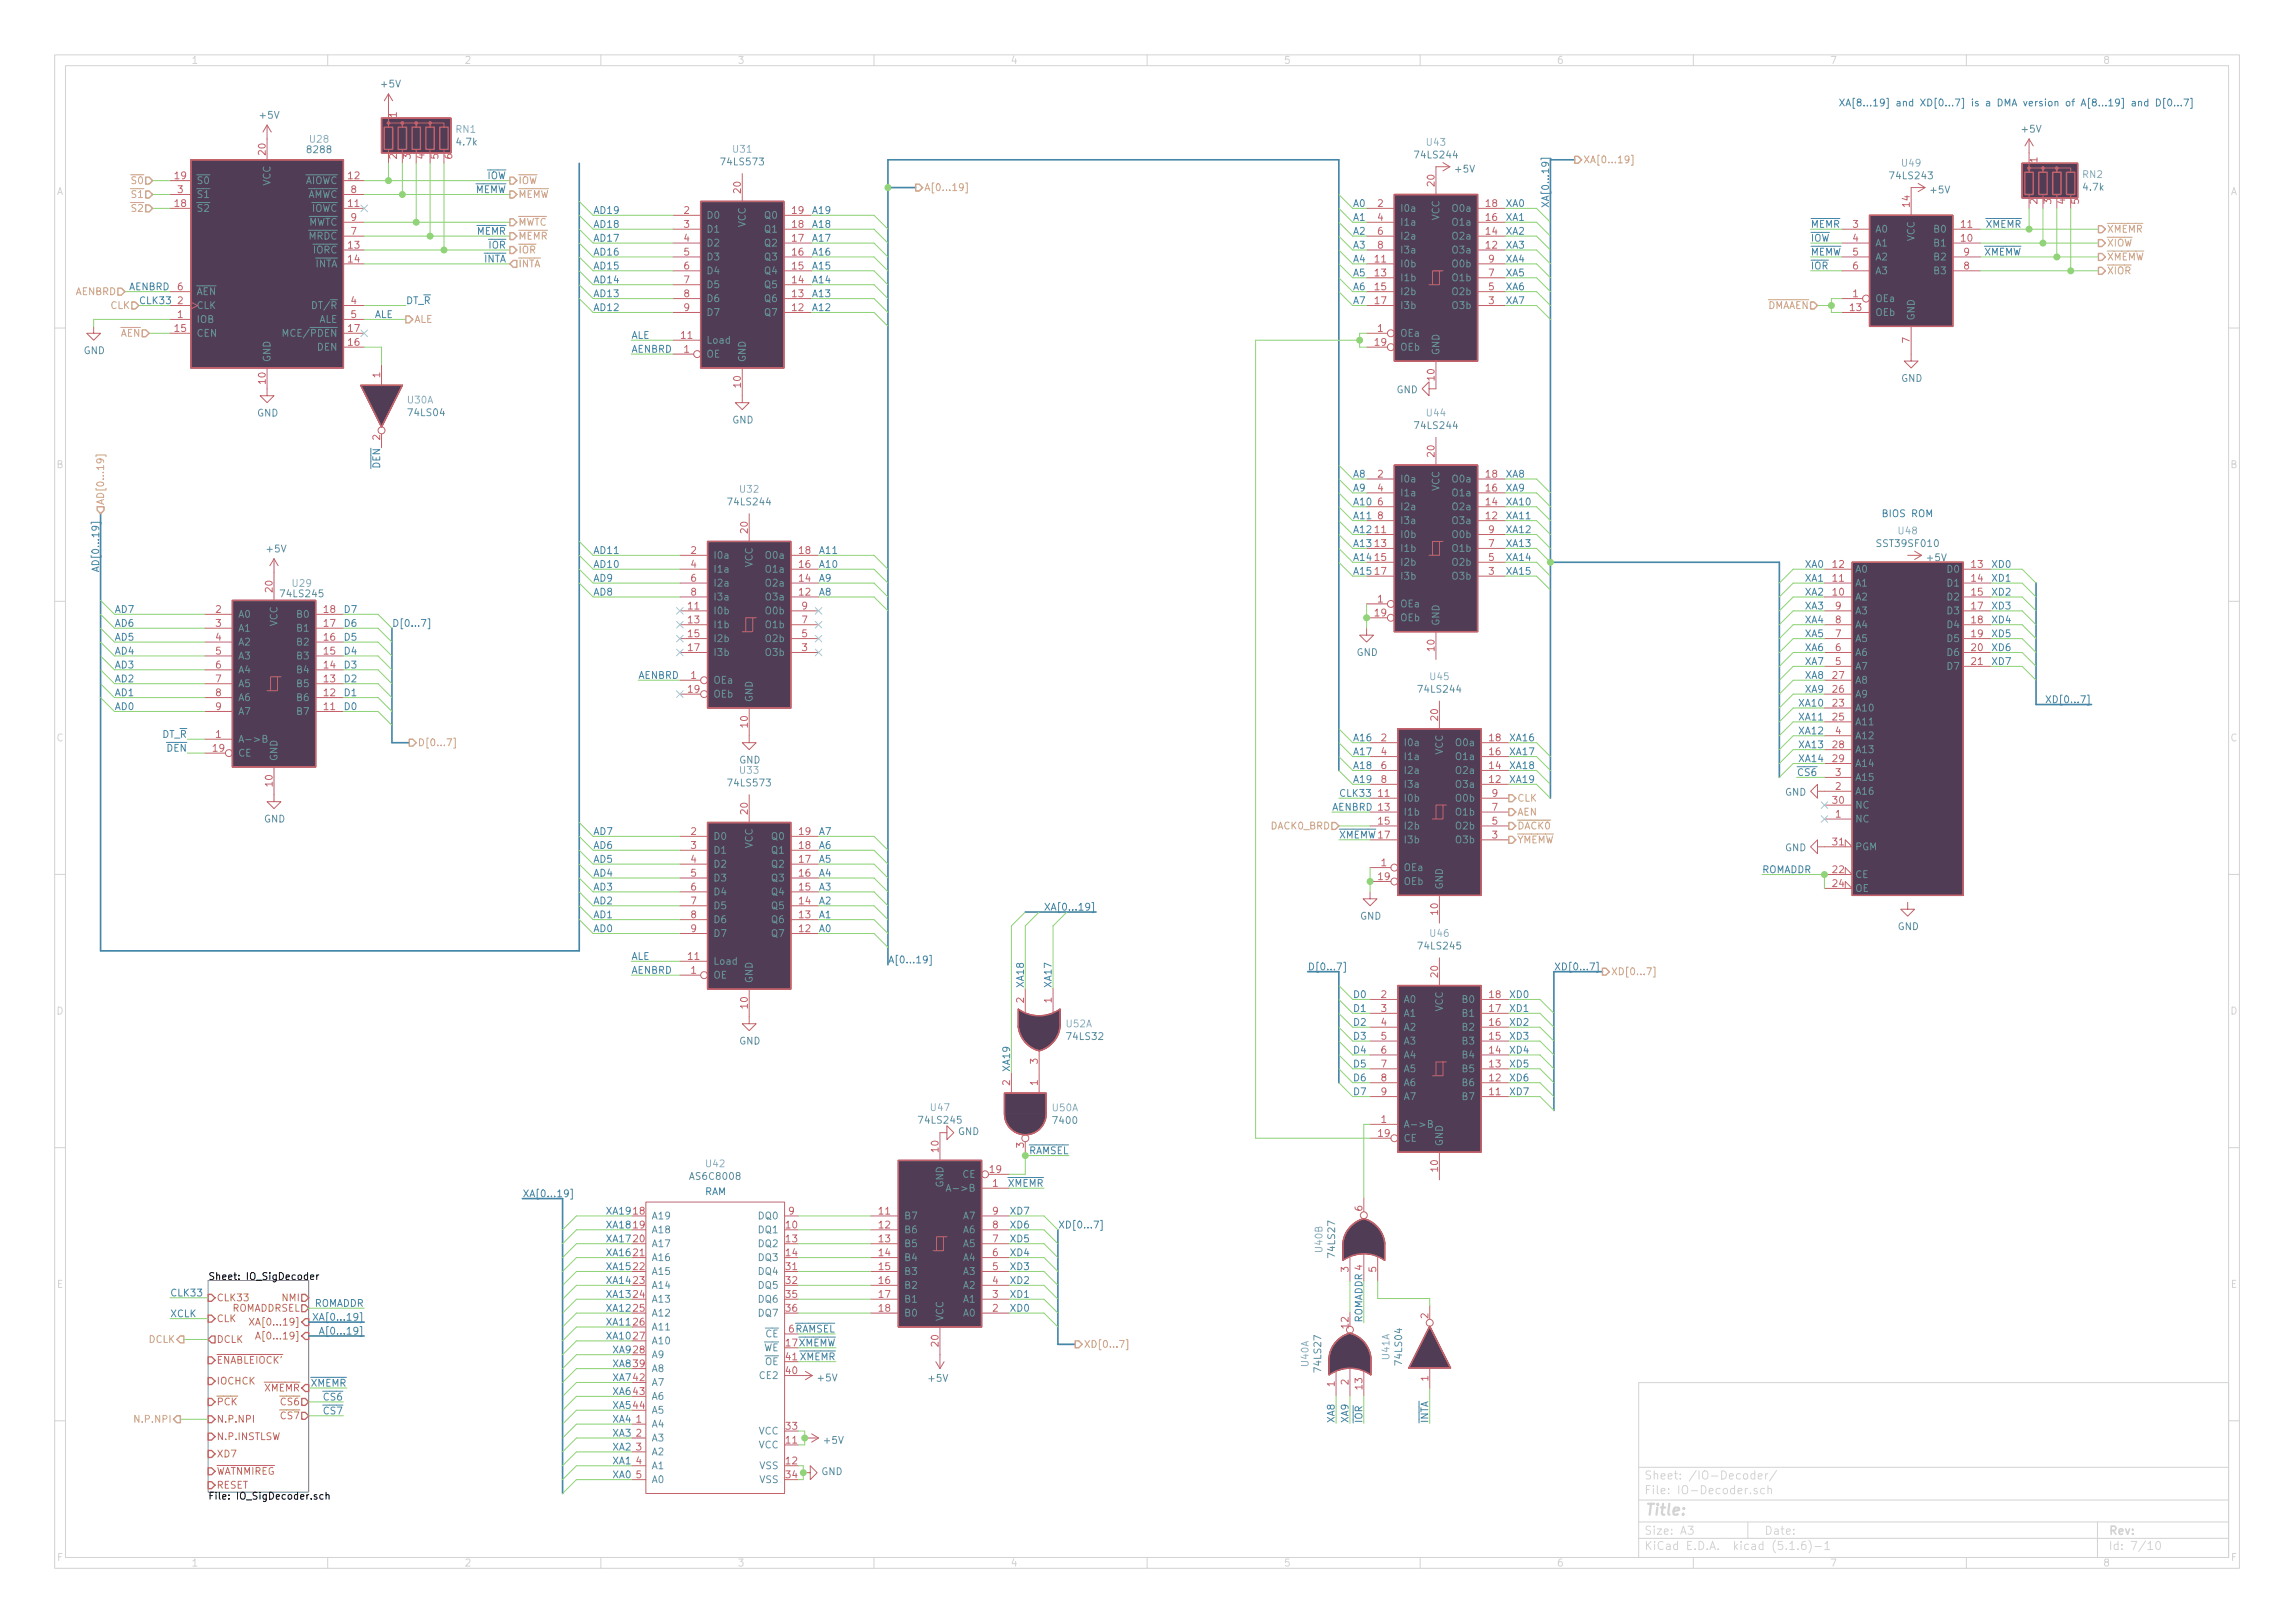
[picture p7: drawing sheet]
<svg xmlns="http://www.w3.org/2000/svg" width="420mm" height="297mm" viewBox="0 0 420 297" stroke-linecap="round" stroke-linejoin="round" font-family="sans-serif">
<defs><g id="words">
<text font-size="2.8" fill="#d3d3d3" x="301" y="277.3">Title:</text>
<g font-size="2.1" fill="#d3d3d3">
<text x="301" y="273.5">File: IO-Decoder.sch</text>
<text x="301" y="270.8">Sheet: /IO-Decoder/</text>
<text x="301" y="280.9">Size: A3</text>
<text x="323" y="280.9">Date:</text>
<text x="386" y="280.9">Rev:</text>
<text x="301" y="283.7">KiCad E.D.A. kicad (5.1.6)-1</text>
<text x="386" y="283.7">Id: 7/10</text>
</g>
<g font-size="1.8" fill="#d3d3d3">
<text x="35" y="11.7">1</text>
<text x="85" y="11.7">2</text>
<text x="135" y="11.7">3</text>
<text x="185" y="11.7">4</text>
<text x="235" y="11.7">5</text>
<text x="285" y="11.7">6</text>
<text x="335" y="11.7">7</text>
<text x="385" y="11.7">8</text>
<text x="10.4" y="35.7">A</text>
<text x="408.4" y="35.7">A</text>
<text x="10.4" y="85.7">B</text>
<text x="408.4" y="85.7">B</text>
<text x="10.4" y="185.7">D</text>
<text x="408.4" y="185.7">D</text>
<text x="10.4" y="235.7">E</text>
<text x="408.4" y="235.7">E</text>
<text x="10.5" y="285.7">F</text>
<text x="35" y="286.7">1</text>
<text x="85" y="286.7">2</text>
<text x="135" y="286.7">3</text>
<text x="185" y="286.7">4</text>
<text x="235" y="286.7">5</text>
<text x="285" y="286.7">6</text>
<text x="335" y="286.7">7</text>
<text x="385" y="286.7">8</text>
<text x="408.5" y="285.7">F</text>
</g>
<g font-size="1.8" fill="#669696">
<text x="69.9" y="16">+5V</text>
<text x="47.7" y="21.7">+5V</text>
<text x="56.5" y="28">8288</text>
<text x="83.7" y="26.6">4.7k</text>
<text x="259.3" y="29">74LS244</text>
<text x="370.3" y="24.3">+5V</text>
<text x="35.9" y="33.7">S0</text>
<text x="49.5" y="34" transform="rotate(-90 49.5 34)">VCC</text>
<text x="55.8" y="33.7">AIOWC</text>
<text x="132.3" y="30.3">74LS573</text>
<text x="266.5" y="31.6">+5V</text>
<text x="346.3" y="32.8">74LS243</text>
<text x="353.5" y="35.4">+5V</text>
<text x="381.5" y="34.9">4.7k</text>
<text x="35.9" y="38.8">S2</text>
<text x="35.9" y="36.2">S1</text>
<text x="56.2" y="36.2">AMWC</text>
<text x="56.3" y="41.3">MWTC</text>
<text x="57" y="38.8">IOWC</text>
<text x="129.3" y="40">D0</text>
<text x="136.5" y="41.6" transform="rotate(-90 136.5 41.6)">VCC</text>
<text x="140.1" y="40">Q0</text>
<text x="256.3" y="38.8">I0a</text>
<text x="256.3" y="41.3">I1a</text>
<text x="263.5" y="40.3" transform="rotate(-90 263.5 40.3)">VCC</text>
<text x="266.1" y="41.3">O1a</text>
<text x="266.1" y="38.8">O0a</text>
<text x="56.5" y="43.9">MRDC</text>
<text x="57.4" y="46.4">IORC</text>
<text x="129.3" y="42.6">D1</text>
<text x="129.3" y="45.1">D2</text>
<text x="129.3" y="47.7">D3</text>
<text x="140.1" y="47.7">Q3</text>
<text x="140.1" y="45.1">Q2</text>
<text x="140.1" y="42.6">Q1</text>
<text x="256.3" y="43.9">I2a</text>
<text x="256.3" y="46.4">I3a</text>
<text x="266.1" y="46.4">O3a</text>
<text x="266.1" y="43.9">O2a</text>
<text x="343.3" y="42.6">A0</text>
<text x="343.3" y="45.1">A1</text>
<text x="343.3" y="47.7">A2</text>
<text x="350.5" y="44.2" transform="rotate(-90 350.5 44.2)">VCC</text>
<text x="354.2" y="45.1">B1</text>
<text x="354.2" y="42.6">B0</text>
<text x="354.2" y="47.7">B2</text>
<text x="57.7" y="48.9">INTA</text>
<text x="129.3" y="50.2">D4</text>
<text x="129.3" y="52.7">D5</text>
<text x="140.1" y="52.7">Q5</text>
<text x="140.1" y="50.2">Q4</text>
<text x="256.3" y="48.9">I0b</text>
<text x="256.3" y="51.5">I1b</text>
<text x="266.1" y="51.5">O1b</text>
<text x="266.1" y="48.9">O0b</text>
<text x="343.3" y="50.2">A3</text>
<text x="354.2" y="50.2">B3</text>
<text x="35.9" y="59.1">IOB</text>
<text x="35.9" y="56.6">CLK</text>
<text x="35.9" y="54">AEN</text>
<text x="57.7" y="56.6">DT/R</text>
<text x="58.3" y="59.1">ALE</text>
<text x="129.3" y="55.3">D6</text>
<text x="129.3" y="57.8">D7</text>
<text x="140.1" y="57.8">Q7</text>
<text x="140.1" y="55.3">Q6</text>
<text x="256.3" y="54">I2b</text>
<text x="256.3" y="56.6">I3b</text>
<text x="266.1" y="56.6">O3b</text>
<text x="266.1" y="54">O2b</text>
<text x="343.3" y="55.3">OEa</text>
<text x="343.3" y="57.8">OEb</text>
<text x="350.5" y="58.7" transform="rotate(-90 350.5 58.7)">GND</text>
<text x="15.3" y="64.8">GND</text>
<text x="35.9" y="61.6">CEN</text>
<text x="52.5" y="61.6">MCE/PDEN</text>
<text x="58.1" y="64.2">DEN</text>
<text x="129.3" y="65.4">OE</text>
<text x="129.3" y="62.9">Load</text>
<text x="256.3" y="61.6">OEa</text>
<text x="256.3" y="64.2">OEb</text>
<text x="263.5" y="65.1" transform="rotate(-90 263.5 65.1)">GND</text>
<text x="49.5" y="66.3" transform="rotate(-90 49.5 66.3)">GND</text>
<text x="136.5" y="66.3" transform="rotate(-90 136.5 66.3)">GND</text>
<text x="255.7" y="72">GND</text>
<text x="348.1" y="69.9">GND</text>
<text x="47.1" y="76.2">GND</text>
<text x="74.9" y="76.2">74LS04</text>
<text x="134.1" y="77.5">GND</text>
<text x="259.3" y="78.5">74LS244</text>
<text x="256.3" y="88.3">I0a</text>
<text x="263.5" y="89.9" transform="rotate(-90 263.5 89.9)">VCC</text>
<text x="266.1" y="88.3">O0a</text>
<text x="133.6" y="92.5">74LS244</text>
<text x="256.3" y="90.8">I1a</text>
<text x="256.3" y="93.4">I2a</text>
<text x="256.3" y="95.9">I3a</text>
<text x="266.1" y="95.9">O3a</text>
<text x="266.1" y="93.4">O2a</text>
<text x="266.1" y="90.8">O1a</text>
<text x="48.9" y="101.1">+5V</text>
<text x="256.3" y="98.5">I0b</text>
<text x="256.3" y="101">I1b</text>
<text x="266.1" y="101">O1b</text>
<text x="266.1" y="98.5">O0b</text>
<text x="343.9" y="100.1">SST39SF010</text>
<text x="130.6" y="102.3">I0a</text>
<text x="130.6" y="104.8">I1a</text>
<text x="130.6" y="107.4">I2a</text>
<text x="137.8" y="103.8" transform="rotate(-90 137.8 103.8)">VCC</text>
<text x="140.4" y="107.4">O2a</text>
<text x="140.4" y="104.8">O1a</text>
<text x="140.4" y="102.3">O0a</text>
<text x="256.3" y="103.5">I2b</text>
<text x="256.3" y="106.1">I3b</text>
<text x="266.1" y="106.1">O3b</text>
<text x="266.1" y="103.5">O2b</text>
<text x="339.6" y="107.4">A1</text>
<text x="339.6" y="104.8">A0</text>
<text x="352.9" y="102.7">+5V</text>
<text x="356.6" y="104.8">D0</text>
<text x="356.6" y="107.4">D1</text>
<text x="43.6" y="113.1">A0</text>
<text x="51.7" y="109.3">74LS245</text>
<text x="54.5" y="113.1">B0</text>
<text x="130.6" y="112.4">I0b</text>
<text x="130.6" y="109.9">I3a</text>
<text x="140.3" y="112.4">O0b</text>
<text x="140.4" y="109.9">O3a</text>
<text x="256.3" y="111.2">OEa</text>
<text x="256.3" y="113.7">OEb</text>
<text x="339.6" y="109.9">A2</text>
<text x="339.6" y="112.4">A3</text>
<text x="356.6" y="109.9">D2</text>
<text x="356.6" y="112.4">D3</text>
<text x="43.6" y="115.6">A1</text>
<text x="43.6" y="118.1">A2</text>
<text x="50.8" y="114.6" transform="rotate(-90 50.8 114.6)">VCC</text>
<text x="54.5" y="118.1">B2</text>
<text x="54.5" y="115.6">B1</text>
<text x="130.6" y="115">I1b</text>
<text x="130.6" y="117.5">I2b</text>
<text x="140.3" y="117.5">O2b</text>
<text x="140.3" y="115">O1b</text>
<text x="263.5" y="114.6" transform="rotate(-90 263.5 114.6)">GND</text>
<text x="339.6" y="117.5">A5</text>
<text x="339.6" y="115">A4</text>
<text x="356.6" y="115">D4</text>
<text x="356.6" y="117.5">D5</text>
<text x="43.6" y="120.7">A3</text>
<text x="43.6" y="123.2">A4</text>
<text x="43.6" y="125.8">A5</text>
<text x="54.5" y="125.8">B5</text>
<text x="54.5" y="123.2">B4</text>
<text x="54.5" y="120.7">B3</text>
<text x="130.6" y="125.1">OEa</text>
<text x="130.6" y="120.1">I3b</text>
<text x="140.3" y="120.1">O3b</text>
<text x="248.4" y="120.1">GND</text>
<text x="339.6" y="125.1">A8</text>
<text x="339.6" y="122.6">A7</text>
<text x="339.6" y="120.1">A6</text>
<text x="356.6" y="120.1">D6</text>
<text x="356.6" y="122.6">D7</text>
<text x="43.6" y="128.3">A6</text>
<text x="43.6" y="130.8">A7</text>
<text x="54.5" y="130.8">B7</text>
<text x="54.5" y="128.3">B6</text>
<text x="130.6" y="127.7">OEb</text>
<text x="137.8" y="128.6" transform="rotate(-90 137.8 128.6)">GND</text>
<text x="259.9" y="126.8">74LS244</text>
<text x="339.6" y="130.2">A10</text>
<text x="339.6" y="127.7">A9</text>
<text x="43.6" y="135.9">A-&gt;B</text>
<text x="256.9" y="136.6">I0a</text>
<text x="266.8" y="136.6">O0a</text>
<text x="339.6" y="132.8">A11</text>
<text x="339.6" y="137.8">A13</text>
<text x="339.6" y="135.3">A12</text>
<text x="43.6" y="138.5">CE</text>
<text x="50.8" y="139.4" transform="rotate(-90 50.8 139.4)">GND</text>
<text x="133.6" y="143.9">74LS573</text>
<text x="135.3" y="139.7">GND</text>
<text x="256.9" y="139.1">I1a</text>
<text x="256.9" y="141.6">I2a</text>
<text x="264.2" y="138.1" transform="rotate(-90 264.2 138.1)">VCC</text>
<text x="266.8" y="141.6">O2a</text>
<text x="266.8" y="139.1">O1a</text>
<text x="339.6" y="140.4">A14</text>
<text x="339.6" y="142.9">A15</text>
<text x="256.9" y="146.7">I0b</text>
<text x="256.9" y="149.3">I1b</text>
<text x="256.9" y="144.2">I3a</text>
<text x="266.7" y="149.3">O1b</text>
<text x="266.7" y="146.7">O0b</text>
<text x="266.8" y="144.2">O3a</text>
<text x="326.8" y="145.6">GND</text>
<text x="339.6" y="145.5">A16</text>
<text x="339.6" y="148">NC</text>
<text x="48.3" y="150.5">GND</text>
<text x="130.6" y="153.7">D0</text>
<text x="137.8" y="155.3" transform="rotate(-90 137.8 155.3)">VCC</text>
<text x="141.4" y="153.7">Q0</text>
<text x="256.9" y="151.8">I2b</text>
<text x="256.9" y="154.3">I3b</text>
<text x="266.7" y="154.3">O3b</text>
<text x="266.7" y="151.8">O2b</text>
<text x="326.8" y="155.8">GND</text>
<text x="339.6" y="150.5">NC</text>
<text x="339.6" y="155.6">PGM</text>
<text x="130.6" y="156.2">D1</text>
<text x="130.6" y="158.8">D2</text>
<text x="130.6" y="161.3">D3</text>
<text x="141.4" y="161.3">Q3</text>
<text x="141.4" y="158.8">Q2</text>
<text x="141.4" y="156.2">Q1</text>
<text x="256.9" y="159.4">OEa</text>
<text x="256.9" y="162">OEb</text>
<text x="339.6" y="160.7">CE</text>
<text x="130.6" y="163.9">D4</text>
<text x="130.6" y="166.4">D5</text>
<text x="141.4" y="166.4">Q5</text>
<text x="141.4" y="163.9">Q4</text>
<text x="264.2" y="162.9" transform="rotate(-90 264.2 162.9)">GND</text>
<text x="339.6" y="163.2">OE</text>
<text x="130.6" y="168.9">D6</text>
<text x="130.6" y="171.5">D7</text>
<text x="141.4" y="171.5">Q7</text>
<text x="141.4" y="168.9">Q6</text>
<text x="249" y="168.3">GND</text>
<text x="259.9" y="173.8">74LS245</text>
<text x="347.4" y="170.2">GND</text>
<text x="130.6" y="179.1">OE</text>
<text x="130.6" y="176.6">Load</text>
<text x="137.8" y="180" transform="rotate(-90 137.8 180)">GND</text>
<text x="256.9" y="183.6">A0</text>
<text x="264.2" y="185.1" transform="rotate(-90 264.2 185.1)">VCC</text>
<text x="267.9" y="183.6">B0</text>
<text x="135.3" y="191.2">GND</text>
<text x="195.5" y="190.3">74LS32</text>
<text x="256.9" y="186.1">A1</text>
<text x="256.9" y="188.6">A2</text>
<text x="256.9" y="191.2">A3</text>
<text x="267.9" y="191.2">B3</text>
<text x="267.9" y="188.6">B2</text>
<text x="267.9" y="186.1">B1</text>
<text x="256.9" y="193.7">A4</text>
<text x="256.9" y="196.3">A5</text>
<text x="267.9" y="196.3">B5</text>
<text x="267.9" y="193.7">B4</text>
<text x="256.9" y="198.8">A6</text>
<text x="256.9" y="201.3">A7</text>
<text x="267.9" y="201.3">B7</text>
<text x="267.9" y="198.8">B6</text>
<text x="168.5" y="205.6">74LS245</text>
<text x="175.4" y="207.7">GND</text>
<text x="193" y="205.7">7400</text>
<text x="256.9" y="206.4">A-&gt;B</text>
<text x="256.9" y="209">CE</text>
<text x="264.2" y="209.8" transform="rotate(-90 264.2 209.8)">GND</text>
<text x="126.6" y="215.9">AS6C8008</text>
<text x="176.2" y="215.6">CE</text>
<text x="172.7" y="217.3" transform="rotate(-90 172.7 217.3)">GND</text>
<text x="174.5" y="218.1">A-&gt;B</text>
<text x="119.3" y="223.2">A19</text>
<text x="119.3" y="225.7">A18</text>
<text x="139" y="225.7">DQ1</text>
<text x="139" y="223.2">DQ0</text>
<text x="165.5" y="223.2">B7</text>
<text x="165.5" y="225.7">B6</text>
<text x="176.4" y="225.7">A6</text>
<text x="176.4" y="223.2">A7</text>
<text x="119.3" y="228.3">A17</text>
<text x="119.3" y="230.8">A16</text>
<text x="119.3" y="233.3">A15</text>
<text x="139" y="228.3">DQ2</text>
<text x="139" y="230.8">DQ3</text>
<text x="139" y="233.3">DQ4</text>
<text x="165.5" y="228.3">B5</text>
<text x="165.5" y="230.8">B4</text>
<text x="165.5" y="233.3">B3</text>
<text x="176.4" y="233.3">A3</text>
<text x="176.4" y="230.8">A4</text>
<text x="176.4" y="228.3">A5</text>
<text x="244.4" y="229.9" transform="rotate(-90 244.4 229.9)">74LS27</text>
<text x="119.3" y="235.9">A14</text>
<text x="119.3" y="238.4">A13</text>
<text x="139" y="235.9">DQ5</text>
<text x="139" y="238.4">DQ6</text>
<text x="165.5" y="235.9">B2</text>
<text x="165.5" y="238.4">B1</text>
<text x="176.4" y="238.4">A1</text>
<text x="176.4" y="235.9">A2</text>
<text x="119.3" y="241">A12</text>
<text x="119.3" y="243.5">A11</text>
<text x="139" y="241">DQ7</text>
<text x="140.2" y="244.8">CE</text>
<text x="165.5" y="241">B0</text>
<text x="172.7" y="241.8" transform="rotate(-90 172.7 241.8)">VCC</text>
<text x="176.4" y="241">A0</text>
<text x="119.3" y="246">A10</text>
<text x="119.3" y="248.6">A9</text>
<text x="119.3" y="251.1">A8</text>
<text x="139.8" y="247.3">WE</text>
<text x="140.1" y="249.8">OE</text>
<text x="241.9" y="250.9" transform="rotate(-90 241.9 250.9)">74LS27</text>
<text x="256.7" y="249.6" transform="rotate(-90 256.7 249.6)">74LS04</text>
<text x="119.3" y="253.7">A7</text>
<text x="119.3" y="256.2">A6</text>
<text x="139.2" y="252.4">CE2</text>
<text x="149.8" y="252.8">+5V</text>
<text x="170.1" y="252.9">+5V</text>
<text x="119.3" y="261.3">A4</text>
<text x="119.3" y="263.8">A3</text>
<text x="119.3" y="258.7">A5</text>
<text x="138.9" y="262.5">VCC</text>
<text x="119.3" y="266.4">A2</text>
<text x="119.3" y="268.9">A1</text>
<text x="138.9" y="265.1">VCC</text>
<text x="139.1" y="268.9">VSS</text>
<text x="150.4" y="270">GND</text>
<text x="151" y="264.2">+5V</text>
<text x="119.3" y="271.4">A0</text>
<text x="139.1" y="271.4">VSS</text>
</g>
<g font-size="1.8" fill="#c4626b">
<text x="72.6" y="21.5" transform="rotate(-90 72.6 21.5)">1</text>
<text x="48.6" y="28.3" transform="rotate(-90 48.6 28.3)">20</text>
<text x="72.6" y="29.1" transform="rotate(-90 72.6 29.1)">2</text>
<text x="75.2" y="29.1" transform="rotate(-90 75.2 29.1)">3</text>
<text x="77.7" y="29.1" transform="rotate(-90 77.7 29.1)">4</text>
<text x="80.3" y="29.1" transform="rotate(-90 80.3 29.1)">5</text>
<text x="82.8" y="29.1" transform="rotate(-90 82.8 29.1)">6</text>
<text x="373" y="29.7" transform="rotate(-90 373 29.7)">1</text>
<text x="32.1" y="32.8">19</text>
<text x="32.5" y="35.3">3</text>
<text x="63.8" y="32.8">12</text>
<text x="64.3" y="35.3">8</text>
<text x="135.6" y="35.3" transform="rotate(-90 135.6 35.3)">20</text>
<text x="262.6" y="34" transform="rotate(-90 262.6 34)">20</text>
<text x="32.1" y="37.9">18</text>
<text x="63.8" y="37.9">11</text>
<text x="64.3" y="40.4">9</text>
<text x="125.2" y="39.2">2</text>
<text x="125.2" y="41.7">3</text>
<text x="145.1" y="41.7">18</text>
<text x="145.1" y="39.2">19</text>
<text x="252.2" y="37.9">2</text>
<text x="252.2" y="40.4">4</text>
<text x="272.1" y="40.4">16</text>
<text x="272.1" y="37.9">18</text>
<text x="339.2" y="41.7">3</text>
<text x="349.6" y="37.8" transform="rotate(-90 349.6 37.8)">14</text>
<text x="359.1" y="41.7">11</text>
<text x="373" y="37.3" transform="rotate(-90 373 37.3)">2</text>
<text x="375.5" y="37.3" transform="rotate(-90 375.5 37.3)">3</text>
<text x="378.1" y="37.3" transform="rotate(-90 378.1 37.3)">4</text>
<text x="380.6" y="37.3" transform="rotate(-90 380.6 37.3)">5</text>
<text x="63.8" y="45.5">13</text>
<text x="64.3" y="43">7</text>
<text x="125.2" y="44.2">4</text>
<text x="125.2" y="46.8">5</text>
<text x="145.1" y="46.8">16</text>
<text x="145.1" y="44.2">17</text>
<text x="252.2" y="43">6</text>
<text x="252.2" y="45.5">8</text>
<text x="272.1" y="45.5">12</text>
<text x="272.1" y="43">14</text>
<text x="339.2" y="44.2">4</text>
<text x="339.2" y="46.8">5</text>
<text x="359.1" y="44.2">10</text>
<text x="359.6" y="46.8">9</text>
<text x="32.5" y="53.1">6</text>
<text x="63.8" y="48">14</text>
<text x="125.2" y="49.3">6</text>
<text x="125.2" y="51.9">7</text>
<text x="145.1" y="51.9">14</text>
<text x="145.1" y="49.3">15</text>
<text x="251.8" y="48">11</text>
<text x="251.8" y="50.6">13</text>
<text x="251.8" y="53.1">15</text>
<text x="272.6" y="53.1">5</text>
<text x="272.6" y="50.6">7</text>
<text x="272.6" y="48">9</text>
<text x="339.2" y="49.3">6</text>
<text x="359.6" y="49.3">8</text>
<text x="32.5" y="58.2">1</text>
<text x="32.5" y="55.7">2</text>
<text x="64.3" y="55.7">4</text>
<text x="64.3" y="58.2">5</text>
<text x="125.2" y="54.4">8</text>
<text x="125.2" y="56.9">9</text>
<text x="145.1" y="56.9">12</text>
<text x="145.1" y="54.4">13</text>
<text x="251.8" y="55.7">17</text>
<text x="272.6" y="55.7">3</text>
<text x="338.8" y="56.9">13</text>
<text x="339.2" y="54.4">1</text>
<text x="32.1" y="60.7">15</text>
<text x="63.8" y="63.3">16</text>
<text x="63.8" y="60.7">17</text>
<text x="124.8" y="62">11</text>
<text x="125.2" y="64.6">1</text>
<text x="251.8" y="63.3">19</text>
<text x="252.2" y="60.7">1</text>
<text x="349.6" y="62.7" transform="rotate(-90 349.6 62.7)">7</text>
<text x="48.6" y="70.2" transform="rotate(-90 48.6 70.2)">10</text>
<text x="69.6" y="69.1" transform="rotate(-90 69.6 69.1)">1</text>
<text x="135.6" y="70.9" transform="rotate(-90 135.6 70.9)">10</text>
<text x="262.6" y="69.6" transform="rotate(-90 262.6 69.6)">10</text>
<text x="69.6" y="80.5" transform="rotate(-90 69.6 80.5)">2</text>
<text x="262.6" y="83.6" transform="rotate(-90 262.6 83.6)">20</text>
<text x="252.2" y="87.4">2</text>
<text x="252.2" y="90">4</text>
<text x="272.1" y="90">16</text>
<text x="272.1" y="87.4">18</text>
<text x="252.2" y="92.5">6</text>
<text x="252.2" y="95">8</text>
<text x="272.1" y="95">12</text>
<text x="272.1" y="92.5">14</text>
<text x="126.5" y="101.4">2</text>
<text x="136.9" y="97.5" transform="rotate(-90 136.9 97.5)">20</text>
<text x="146.4" y="101.4">18</text>
<text x="251.8" y="97.6">11</text>
<text x="251.8" y="100.1">13</text>
<text x="272.6" y="100.1">7</text>
<text x="272.6" y="97.6">9</text>
<text x="126.5" y="103.9">4</text>
<text x="126.5" y="106.5">6</text>
<text x="146.4" y="106.5">14</text>
<text x="146.4" y="103.9">16</text>
<text x="251.8" y="102.7">15</text>
<text x="251.8" y="105.2">17</text>
<text x="272.6" y="105.2">3</text>
<text x="272.6" y="102.7">5</text>
<text x="335.6" y="106.5">11</text>
<text x="335.6" y="103.9">12</text>
<text x="361" y="103.9">13</text>
<text x="361" y="106.5">14</text>
<text x="39.5" y="112.2">2</text>
<text x="49.9" y="108.3" transform="rotate(-90 49.9 108.3)">20</text>
<text x="59.4" y="112.2">18</text>
<text x="126" y="111.5">11</text>
<text x="126.5" y="109">8</text>
<text x="146.4" y="109">12</text>
<text x="146.8" y="111.5">9</text>
<text x="251.8" y="112.8">19</text>
<text x="252.2" y="110.3">1</text>
<text x="335.6" y="109">10</text>
<text x="336.1" y="111.5">9</text>
<text x="361" y="109">15</text>
<text x="361" y="111.5">17</text>
<text x="39.5" y="114.7">3</text>
<text x="39.5" y="117.3">4</text>
<text x="39.5" y="119.8">5</text>
<text x="59.4" y="119.8">15</text>
<text x="59.4" y="117.3">16</text>
<text x="59.4" y="114.7">17</text>
<text x="126" y="114.1">13</text>
<text x="126" y="116.6">15</text>
<text x="126" y="119.2">17</text>
<text x="146.8" y="119.2">3</text>
<text x="146.8" y="116.6">5</text>
<text x="146.8" y="114.1">7</text>
<text x="262.6" y="119.1" transform="rotate(-90 262.6 119.1)">10</text>
<text x="336.1" y="119.2">6</text>
<text x="336.1" y="116.6">7</text>
<text x="336.1" y="114.1">8</text>
<text x="361" y="114.1">18</text>
<text x="361" y="116.6">19</text>
<text x="361" y="119.2">20</text>
<text x="39.5" y="122.3">6</text>
<text x="39.5" y="124.9">7</text>
<text x="59.4" y="124.9">13</text>
<text x="59.4" y="122.3">14</text>
<text x="126.5" y="124.2">1</text>
<text x="335.6" y="124.2">27</text>
<text x="336.1" y="121.7">5</text>
<text x="361" y="121.7">21</text>
<text x="39.5" y="127.4">8</text>
<text x="39.5" y="130">9</text>
<text x="59.4" y="130">11</text>
<text x="59.4" y="127.4">12</text>
<text x="126" y="126.8">19</text>
<text x="263.3" y="131.8" transform="rotate(-90 263.3 131.8)">20</text>
<text x="335.6" y="129.3">23</text>
<text x="335.6" y="131.9">25</text>
<text x="335.6" y="126.8">26</text>
<text x="39" y="137.6">19</text>
<text x="39.5" y="135">1</text>
<text x="136.9" y="133.1" transform="rotate(-90 136.9 133.1)">10</text>
<text x="252.9" y="135.7">2</text>
<text x="272.7" y="135.7">18</text>
<text x="335.6" y="136.9">28</text>
<text x="336.1" y="134.4">4</text>
<text x="49.9" y="143.9" transform="rotate(-90 49.9 143.9)">10</text>
<text x="252.9" y="138.2">4</text>
<text x="252.9" y="140.8">6</text>
<text x="252.9" y="143.3">8</text>
<text x="272.7" y="143.3">12</text>
<text x="272.7" y="140.8">14</text>
<text x="272.7" y="138.2">16</text>
<text x="335.6" y="139.5">29</text>
<text x="336.1" y="142">3</text>
<text x="136.9" y="149" transform="rotate(-90 136.9 149)">20</text>
<text x="252.4" y="145.8">11</text>
<text x="273.2" y="148.4">7</text>
<text x="273.2" y="145.8">9</text>
<text x="335.6" y="147.1">30</text>
<text x="336.1" y="149.6">1</text>
<text x="336.1" y="144.6">2</text>
<text x="126.5" y="152.8">2</text>
<text x="126.5" y="155.4">3</text>
<text x="146.4" y="155.4">18</text>
<text x="146.4" y="152.8">19</text>
<text x="252.4" y="150.9">15</text>
<text x="273.2" y="153.5">3</text>
<text x="273.2" y="150.9">5</text>
<text x="335.6" y="154.7">31</text>
<text x="126.5" y="157.9">4</text>
<text x="126.5" y="160.4">5</text>
<text x="146.4" y="160.4">16</text>
<text x="146.4" y="157.9">17</text>
<text x="252.4" y="161.1">19</text>
<text x="252.9" y="158.5">1</text>
<text x="335.6" y="159.8">22</text>
<text x="126.5" y="163">6</text>
<text x="126.5" y="165.5">7</text>
<text x="146.4" y="165.5">14</text>
<text x="146.4" y="163">15</text>
<text x="263.3" y="167.4" transform="rotate(-90 263.3 167.4)">10</text>
<text x="335.6" y="162.3">24</text>
<text x="126.5" y="168.1">8</text>
<text x="126.5" y="170.6">9</text>
<text x="146.4" y="170.6">12</text>
<text x="146.4" y="168.1">13</text>
<text x="126" y="175.7">11</text>
<text x="126.5" y="178.2">1</text>
<text x="263.3" y="178.8" transform="rotate(-90 263.3 178.8)">20</text>
<text x="136.9" y="184.5" transform="rotate(-90 136.9 184.5)">10</text>
<text x="187.5" y="183.5" transform="rotate(-90 187.5 183.5)">2</text>
<text x="192.5" y="183.5" transform="rotate(-90 192.5 183.5)">1</text>
<text x="252.9" y="182.7">2</text>
<text x="252.9" y="185.2">3</text>
<text x="272.7" y="185.2">17</text>
<text x="272.7" y="182.7">18</text>
<text x="252.9" y="187.7">4</text>
<text x="252.9" y="190.3">5</text>
<text x="272.7" y="190.3">15</text>
<text x="272.7" y="187.7">16</text>
<text x="190" y="194.7" transform="rotate(-90 190 194.7)">3</text>
<text x="252.9" y="192.8">6</text>
<text x="252.9" y="195.4">7</text>
<text x="252.9" y="197.9">8</text>
<text x="272.7" y="197.9">12</text>
<text x="272.7" y="195.4">13</text>
<text x="272.7" y="192.8">14</text>
<text x="184.9" y="198.6" transform="rotate(-90 184.9 198.6)">2</text>
<text x="190" y="198.6" transform="rotate(-90 190 198.6)">1</text>
<text x="252.9" y="200.4">9</text>
<text x="272.7" y="200.4">11</text>
<text x="252.4" y="208.1">19</text>
<text x="252.9" y="205.5">1</text>
<text x="171.8" y="210.8" transform="rotate(-90 171.8 210.8)">10</text>
<text x="181.3" y="214.7">19</text>
<text x="187.5" y="210.1" transform="rotate(-90 187.5 210.1)">3</text>
<text x="263.3" y="214.4" transform="rotate(-90 263.3 214.4)">10</text>
<text x="181.8" y="217.2">1</text>
<text x="249.4" y="221.6" transform="rotate(-90 249.4 221.6)">6</text>
<text x="116" y="222.3">18</text>
<text x="116" y="224.8">19</text>
<text x="116" y="227.4">20</text>
<text x="143.9" y="224.8">10</text>
<text x="143.9" y="227.4">13</text>
<text x="144.4" y="222.3">9</text>
<text x="161" y="222.3">11</text>
<text x="161" y="224.8">12</text>
<text x="161" y="227.4">13</text>
<text x="181.8" y="227.4">7</text>
<text x="181.8" y="224.8">8</text>
<text x="181.8" y="222.3">9</text>
<text x="116" y="229.9">21</text>
<text x="116" y="232.4">22</text>
<text x="143.9" y="229.9">14</text>
<text x="143.9" y="232.4">31</text>
<text x="161" y="229.9">14</text>
<text x="161" y="232.4">15</text>
<text x="181.8" y="232.4">5</text>
<text x="181.8" y="229.9">6</text>
<text x="246.9" y="232.8" transform="rotate(-90 246.9 232.8)">3</text>
<text x="252" y="232.8" transform="rotate(-90 252 232.8)">5</text>
<text x="116" y="235">23</text>
<text x="116" y="237.5">24</text>
<text x="143.9" y="235">32</text>
<text x="143.9" y="237.5">35</text>
<text x="161" y="235">16</text>
<text x="161" y="237.5">17</text>
<text x="181.8" y="237.5">3</text>
<text x="181.8" y="235">4</text>
<text x="116" y="240.1">25</text>
<text x="116" y="242.6">26</text>
<text x="116" y="245.1">27</text>
<text x="143.9" y="240.1">36</text>
<text x="161" y="240.1">18</text>
<text x="181.8" y="240.1">2</text>
<text x="246.9" y="243.1" transform="rotate(-90 246.9 243.1)">12</text>
<text x="261.5" y="241.3" transform="rotate(-90 261.5 241.3)">2</text>
<text x="116" y="247.7">28</text>
<text x="116" y="250.2">39</text>
<text x="143.9" y="251.5">40</text>
<text x="171.8" y="246.4" transform="rotate(-90 171.8 246.4)">20</text>
<text x="116" y="252.8">42</text>
<text x="116" y="255.3">43</text>
<text x="116" y="257.8">44</text>
<text x="244.3" y="253.8" transform="rotate(-90 244.3 253.8)">1</text>
<text x="246.9" y="253.4" transform="rotate(-90 246.9 253.4)">2</text>
<text x="249.4" y="254.2" transform="rotate(-90 249.4 254.2)">13</text>
<text x="261.5" y="252.7" transform="rotate(-90 261.5 252.7)">1</text>
<text x="116.5" y="260.4">1</text>
<text x="116.5" y="262.9">2</text>
<text x="143.9" y="261.7">33</text>
<text x="116.5" y="265.5">3</text>
<text x="116.5" y="268">4</text>
<text x="143.9" y="264.2">11</text>
<text x="143.9" y="268">12</text>
<text x="116.5" y="270.5">5</text>
<text x="143.9" y="270.5">34</text>
</g>
<g font-size="1.8" fill="#4487aa">
<text x="336.5" y="19.5">XA[8...19] and XD[0...7] is a DMA version of A[8...19] and D[0...7]</text>
<text x="86.9" y="35.3">MEMW</text>
<text x="89.2" y="32.8">IOW</text>
<text x="108.6" y="41.7">AD18</text>
<text x="108.6" y="39.2">AD19</text>
<text x="148.6" y="41.7">A18</text>
<text x="148.6" y="39.2">A19</text>
<text x="247.6" y="37.9">A0</text>
<text x="247.6" y="40.4">A1</text>
<text x="275.6" y="37.9">XA0</text>
<text x="275.6" y="40.4">XA1</text>
<text x="283.6" y="38.1" transform="rotate(-90 283.6 38.1)">XA[0...19]</text>
<text x="331.5" y="41.7">MEMR</text>
<text x="363.5" y="41.7">XMEMR</text>
<text x="87.3" y="43">MEMR</text>
<text x="89.6" y="45.5">IOR</text>
<text x="108.6" y="46.8">AD16</text>
<text x="108.6" y="44.2">AD17</text>
<text x="148.6" y="44.2">A17</text>
<text x="148.6" y="46.8">A16</text>
<text x="247.6" y="45.5">A3</text>
<text x="247.6" y="43">A2</text>
<text x="275.6" y="43">XA2</text>
<text x="275.6" y="45.5">XA3</text>
<text x="331.5" y="44.2">IOW</text>
<text x="331.5" y="46.8">MEMW</text>
<text x="363.2" y="46.8">XMEMW</text>
<text x="23.5" y="53.1">AENBRD</text>
<text x="88.6" y="48">INTA</text>
<text x="108.6" y="51.9">AD14</text>
<text x="108.6" y="49.3">AD15</text>
<text x="148.6" y="49.3">A15</text>
<text x="148.6" y="51.9">A14</text>
<text x="247.6" y="48">A4</text>
<text x="247.6" y="50.6">A5</text>
<text x="247.6" y="53.1">A6</text>
<text x="275.6" y="48">XA4</text>
<text x="275.6" y="50.6">XA5</text>
<text x="275.6" y="53.1">XA6</text>
<text x="331.5" y="49.3">IOR</text>
<text x="25.4" y="55.7">CLK33</text>
<text x="68.6" y="58.2">ALE</text>
<text x="74.3" y="55.7">DT_R</text>
<text x="108.6" y="56.9">AD12</text>
<text x="108.6" y="54.4">AD13</text>
<text x="148.6" y="54.4">A13</text>
<text x="148.6" y="56.9">A12</text>
<text x="247.6" y="55.7">A7</text>
<text x="275.6" y="55.7">XA7</text>
<text x="115.6" y="62">ALE</text>
<text x="115.6" y="64.6">AENBRD</text>
<text x="69.6" y="85.7" transform="rotate(-90 69.6 85.7)">DEN</text>
<text x="247.6" y="90">A9</text>
<text x="247.6" y="87.4">A8</text>
<text x="275.6" y="90">XA9</text>
<text x="275.6" y="87.4">XA8</text>
<text x="247.6" y="92.5">A10</text>
<text x="247.6" y="95">A11</text>
<text x="275.6" y="95">XA11</text>
<text x="275.6" y="92.5">XA10</text>
<text x="344.4" y="94.7">BIOS ROM</text>
<text x="108.6" y="101.4">AD11</text>
<text x="149.9" y="101.4">A11</text>
<text x="247.6" y="97.6">A12</text>
<text x="247.6" y="100.1">A13</text>
<text x="275.6" y="100.1">XA13</text>
<text x="275.6" y="97.6">XA12</text>
<text x="18.2" y="104.8" transform="rotate(-90 18.2 104.8)">AD[0...19]</text>
<text x="108.6" y="103.9">AD10</text>
<text x="108.6" y="106.5">AD9</text>
<text x="149.9" y="103.9">A10</text>
<text x="149.9" y="106.5">A9</text>
<text x="247.6" y="102.7">A14</text>
<text x="247.6" y="105.2">A15</text>
<text x="275.6" y="102.7">XA14</text>
<text x="275.6" y="105.2">XA15</text>
<text x="330.6" y="106.5">XA1</text>
<text x="330.6" y="103.9">XA0</text>
<text x="364.5" y="106.5">XD1</text>
<text x="364.5" y="103.9">XD0</text>
<text x="21" y="112.2">AD7</text>
<text x="62.9" y="112.2">D7</text>
<text x="108.6" y="109">AD8</text>
<text x="149.9" y="109">A8</text>
<text x="330.6" y="109">XA2</text>
<text x="330.6" y="111.5">XA3</text>
<text x="364.5" y="111.5">XD3</text>
<text x="364.5" y="109">XD2</text>
<text x="21" y="114.7">AD6</text>
<text x="21" y="117.3">AD5</text>
<text x="21" y="119.8">AD4</text>
<text x="62.9" y="119.8">D4</text>
<text x="62.9" y="117.3">D5</text>
<text x="62.9" y="114.7">D6</text>
<text x="71.8" y="114.7">D[0...7]</text>
<text x="330.6" y="119.2">XA6</text>
<text x="330.6" y="116.6">XA5</text>
<text x="330.6" y="114.1">XA4</text>
<text x="364.5" y="119.2">XD6</text>
<text x="364.5" y="116.6">XD5</text>
<text x="364.5" y="114.1">XD4</text>
<text x="21" y="122.3">AD3</text>
<text x="21" y="124.9">AD2</text>
<text x="62.9" y="122.3">D3</text>
<text x="62.9" y="124.9">D2</text>
<text x="116.8" y="124.2">AENBRD</text>
<text x="330.6" y="121.7">XA7</text>
<text x="330.6" y="124.2">XA8</text>
<text x="364.5" y="121.7">XD7</text>
<text x="21" y="127.4">AD1</text>
<text x="21" y="130">AD0</text>
<text x="62.9" y="127.4">D1</text>
<text x="62.9" y="130">D0</text>
<text x="329.6" y="129.3">XA10</text>
<text x="329.6" y="131.9">XA11</text>
<text x="330.6" y="126.8">XA9</text>
<text x="375.8" y="128.7">XD[0...7]</text>
<text x="29.7" y="135">DT_R</text>
<text x="30.6" y="137.6">DEN</text>
<text x="247.6" y="135.7">A16</text>
<text x="276.2" y="135.7">XA16</text>
<text x="329.6" y="134.4">XA12</text>
<text x="329.6" y="136.9">XA13</text>
<text x="247.6" y="138.2">A17</text>
<text x="247.6" y="140.8">A18</text>
<text x="247.6" y="143.3">A19</text>
<text x="276.2" y="143.3">XA19</text>
<text x="276.2" y="140.8">XA18</text>
<text x="276.2" y="138.2">XA17</text>
<text x="328.9" y="142">CS6</text>
<text x="329.6" y="139.5">XA14</text>
<text x="243.8" y="148.4">AENBRD 13</text>
<text x="245.1" y="145.8">CLK33</text>
<text x="108.6" y="155.4">AD6</text>
<text x="108.6" y="152.8">AD7</text>
<text x="149.9" y="152.8">A7</text>
<text x="149.9" y="155.4">A6</text>
<text x="245.1" y="153.5">XMEMW 17</text>
<text x="108.6" y="160.4">AD4</text>
<text x="108.6" y="157.9">AD5</text>
<text x="149.9" y="157.9">A5</text>
<text x="149.9" y="160.4">A4</text>
<text x="322.6" y="159.8">ROMADDR</text>
<text x="108.6" y="165.5">AD2</text>
<text x="108.6" y="163">AD3</text>
<text x="149.9" y="163">A3</text>
<text x="149.9" y="165.5">A2</text>
<text x="192.6" y="166.7">XA[0...19]</text>
<text x="108.6" y="168.1">AD1</text>
<text x="108.6" y="170.6">AD0</text>
<text x="149.9" y="168.1">A1</text>
<text x="149.9" y="170.6">A0</text>
<text x="115.6" y="175.7">ALE</text>
<text x="115.6" y="178.2">AENBRD</text>
<text x="162.6" y="176.3">A[0...19]</text>
<text x="239.4" y="177.6">D[0...7]</text>
<text x="284.5" y="177.6">XD[0...7]</text>
<text x="187.5" y="180.9" transform="rotate(-90 187.5 180.9)">XA18</text>
<text x="192.5" y="180.9" transform="rotate(-90 192.5 180.9)">XA17</text>
<text x="247.6" y="185.2">D1</text>
<text x="247.6" y="182.7">D0</text>
<text x="276.2" y="185.2">XD1</text>
<text x="276.2" y="182.7">XD0</text>
<text x="247.6" y="190.3">D3</text>
<text x="247.6" y="187.7">D2</text>
<text x="276.2" y="190.3">XD3</text>
<text x="276.2" y="187.7">XD2</text>
<text x="184.9" y="196.3" transform="rotate(-90 184.9 196.3)">XA19</text>
<text x="247.6" y="197.9">D6</text>
<text x="247.6" y="195.4">D5</text>
<text x="247.6" y="192.8">D4</text>
<text x="276.2" y="197.9">XD6</text>
<text x="276.2" y="195.4">XD5</text>
<text x="276.2" y="192.8">XD4</text>
<text x="247.6" y="200.4">D7</text>
<text x="276.2" y="200.4">XD7</text>
<text x="188.2" y="211.2">RAMSEL</text>
<text x="95.6" y="219.1">XA[0...19]</text>
<text x="129" y="218.7">RAM</text>
<text x="184.6" y="217.2">XMEMR</text>
<text x="111.3" y="227.4">XA17</text>
<text x="111.3" y="224.8">XA18</text>
<text x="111.3" y="222.3">XA19</text>
<text x="184.8" y="224.8">XD6</text>
<text x="184.8" y="227.4">XD5</text>
<text x="184.8" y="222.3">XD7</text>
<text x="193.7" y="224.8">XD[0...7]</text>
<text x="111.3" y="232.4">XA15</text>
<text x="111.3" y="229.9">XA16</text>
<text x="184.8" y="232.4">XD3</text>
<text x="184.8" y="229.9">XD4</text>
<text x="31.1" y="237.3">CLK33</text>
<text x="57.4" y="239.2">ROMADDR</text>
<text x="111.3" y="235">XA14</text>
<text x="111.3" y="237.5">XA13</text>
<text x="184.8" y="235">XD2</text>
<text x="184.8" y="237.5">XD1</text>
<text x="31.1" y="241.1">XCLK</text>
<text x="58.6" y="241.7">XA[0...19]</text>
<text x="59.8" y="244.3">A[0...19]</text>
<text x="111.3" y="240.1">XA12</text>
<text x="111.3" y="242.6">XA11</text>
<text x="111.3" y="245.1">XA10</text>
<text x="144.4" y="243.9">6RAMSEL</text>
<text x="184.8" y="240.1">XD0</text>
<text x="249.4" y="242.1" transform="rotate(-90 249.4 242.1)">ROMADDR 4</text>
<text x="112.3" y="247.7">XA9</text>
<text x="112.3" y="250.2">XA8</text>
<text x="143.9" y="246.4">17XMEMW</text>
<text x="143.9" y="249">41 XMEMR</text>
<text x="56.9" y="253.8">XMEMR</text>
<text x="59.4" y="256.3">CS6</text>
<text x="112.3" y="257.8">XA5</text>
<text x="112.3" y="252.8">XA7</text>
<text x="112.3" y="255.3">XA6</text>
<text x="59.4" y="258.9">CS7</text>
<text x="112.3" y="260.4">XA4</text>
<text x="112.3" y="262.9">XA3</text>
<text x="244.3" y="260.5" transform="rotate(-90 244.3 260.5)">XA8</text>
<text x="246.9" y="260.5" transform="rotate(-90 246.9 260.5)">XA9</text>
<text x="249.4" y="260.5" transform="rotate(-90 249.4 260.5)">IOR</text>
<text x="261.5" y="260.5" transform="rotate(-90 261.5 260.5)">INTA</text>
<text x="112.3" y="265.5">XA2</text>
<text x="112.3" y="268">XA1</text>
<text x="112.3" y="270.5">XA0</text>
</g>
<g font-size="1.8" fill="#a683e1">
<text x="56.8" y="26.1">U28</text>
<text x="83.5" y="24.3">RN1</text>
<text x="134.3" y="28">U31</text>
<text x="261.3" y="26.7">U43</text>
<text x="348.3" y="30.5">U49</text>
<text x="381.4" y="32.6">RN2</text>
<text x="74.7" y="73.8">U30A</text>
<text x="261.3" y="76.2">U44</text>
<text x="135.5" y="90.2">U32</text>
<text x="347.6" y="97.8">U48</text>
<text x="53.6" y="107.4">U29</text>
<text x="261.9" y="124.5">U45</text>
<text x="135.5" y="141.6">U33</text>
<text x="261.9" y="171.5">U46</text>
<text x="195.2" y="188">U52A</text>
<text x="170.5" y="203.3">U47</text>
<text x="192.7" y="203.4">U50A</text>
<text x="129.3" y="213.6">U42</text>
<text x="242.1" y="229.1" transform="rotate(-90 242.1 229.1)">U40B</text>
<text x="239.6" y="250.1" transform="rotate(-90 239.6 250.1)">U40A</text>
<text x="254.4" y="248.8" transform="rotate(-90 254.4 248.8)">U41A</text>
</g>
<g font-size="1.8" fill="#c3ae72">
<text x="289.8" y="29.9">XA[0...19]</text>
<text x="24.3" y="33.7">S0</text>
<text x="94.9" y="33.7">IOW</text>
<text x="169.2" y="35">A[0...19]</text>
<text x="24.3" y="38.8">S2</text>
<text x="24.3" y="36.2">S1</text>
<text x="94.9" y="36.2">MEMW</text>
<text x="94.9" y="41.3">MWTC</text>
<text x="94.9" y="46.4">IOR</text>
<text x="94.9" y="43.9">MEMR</text>
<text x="385.7" y="45.1">XIOW</text>
<text x="385.7" y="42.6">XMEMR</text>
<text x="385.7" y="47.7">XMEMW</text>
<text x="94.9" y="48.9">INTA</text>
<text x="385.7" y="50.2">XIOR</text>
<text x="13.8" y="54">AENBRD</text>
<text x="20.2" y="56.6">CLK</text>
<text x="75.8" y="59.1">ALE</text>
<text x="323.4" y="56.6">DMAAEN</text>
<text x="22" y="61.6">AEN</text>
<text x="19" y="92.5" transform="rotate(-90 19 92.5)">AD[0...19]</text>
<text x="76.5" y="136.6">D[0...7]</text>
<text x="277.7" y="146.7">CLK</text>
<text x="277.7" y="149.3">AEN</text>
<text x="232.7" y="151.8">DACK0_BRD</text>
<text x="277.7" y="151.8">DACK0</text>
<text x="277.7" y="154.3">YMEMW</text>
<text x="294.9" y="178.5">XD[0...7]</text>
<text x="27.2" y="245.8">DCLK</text>
<text x="198.4" y="246.7">XD[0...7]</text>
<text x="25.1" y="260.4">N.P.NPI</text>
</g>
<g font-size="1.8">
<text x="38.1" y="234.3">Sheet: IO_SigDecoder</text>
<text x="38.1" y="274.5">File: IO_SigDecoder.sch</text>
</g>
<g font-size="1.8" fill="#c47a4f">
<text x="39.6" y="238.2">CLK33</text>
<text x="51.7" y="238.2">NMI</text>
<text x="39.6" y="242">CLK</text>
<text x="39.6" y="245.8">DCLK</text>
<text x="42.3" y="240.1">ROMADDRSEL</text>
<text x="46.9" y="242.6">XA[0...19]</text>
<text x="48.1" y="245.1">A[0...19]</text>
<text x="39.6" y="249.6">ENABLEIOCK'</text>
<text x="39.6" y="253.4">IOCHCK</text>
<text x="39.6" y="257.2">PCK</text>
<text x="48.4" y="254.7">XMEMR</text>
<text x="51.6" y="257.2">CS6</text>
<text x="39.6" y="260.4">N.P.NPI</text>
<text x="39.6" y="263.6">N.P.INSTLSW</text>
<text x="51.6" y="259.8">CS7</text>
<text x="39.6" y="266.7">XD7</text>
<text x="39.6" y="269.9">WATNMIREG</text>
<text x="39.6" y="272.5">RESET</text>
</g>
</g></defs>
<g fill="none" stroke="#d3d3d3" stroke-width=".18">
<path d="M10 10h400v277h-400zM12 12h396v273.1h-396zM60 10v2M110 10v2M160 10v2M210 10v2M260 10v2M310 10v2M360 10v2M10 60h2M408 60h2M10 110h2"/>
<path d="M408 110h2M11.4 134.4a.62 .62 0 0 0-.9 .5 .62 .62 0 0 0 .7 .7l.2-.1M409.4 134.4a.62 .62 0 0 0-.9 .5 .62 .62 0 0 0 .6 .7l.3-.1M10 160h2M408 160h2M10 210h2M408 210h2M300 253h108v32.1h-108zM10 260h2M300 278.5h108M300 274.5h108M300 268.5h108"/>
<path d="M309 279.3h1l-.5 .6 .4 .1v.7l-.2 .1-.7-.1M320 278.5v3M321.3 269.8l-.5-.1-.3 .3 .1 .6 .2 .1 .5-.1M321.3 269.2v1.5M321.7 272.5l-.4-.1-.2 .2 .1 .2 .5 .2v.3h-.6M321.9 270.2l.7-.1-.1-.3-.4-.1-.2 .2 .1 .7h.5M323 272.5l-.4-.1-.3 .3 .2 .6h.5M323.2 269.7v1M323.7 272.5l.2-.1 .4 .1v.9M323.7 269.7l-.5 .3M323.7 271.9v1.5M325.2 269.1l-1.2 2"/>
<path d="M384 278.5v6.6M408 260h2M60 285.1v1.9M110 285.1v1.9M160 285.1v1.9M210 285.1v1.9M260 285.1v1.9M300 281.5h108M310 285.1v1.9M327.7 283.6h.8M329.2 283.5v.1M330.5 282.1a.59 .59 0 0 0-.7 .6v.6l.1 .2 .5 .1 .2-.1 .1-.5-.2-.3h-.4l-.3 .3"/>
<path d="M331.2 281.9a1.71 1.71 0 0 1 0 2.3M332.3 283h1.2M334.1 282.5l.4-.4v1.5M334.1 283.6h.8M360 285.1v1.9M393.2 282.5l.5-.4v1.5M393.2 283.6h.9M394.8 282.3l.2-.2a.86 .86 0 0 1 .2 1.5 .79 .79 0 0 1-.4-1.3z"/>
</g>
<path d="M38.1 234.4h18.4v38.7h-18.4z" fill="none" stroke="#856fa5" stroke-width=".18"/>
<path d="M56.8 233.7l.7-.1-.1-.2-.4-.1-.2 .2 .1 .6h.5M58 233.3v.9M58.4 233.3l-.4 .3M58 273.6l-.3-.1-.2 .2 .1 .2 .4 .1v.3h-.5M59.2 273.6l-.4-.1-.3 .3 .2 .5h.5M59.7 273.7l.2-.2 .3 .1v.8M59.7 273.1v1.3" fill="none" stroke="#000" stroke-width=".18"/>
<g fill="none" stroke="#c47a4f" stroke-width=".25">
<path d="M38.1 236.9h.6l.7 .6-.7 .7h-.6zM55.2 236.9h.7l.6 .6-.6 .7h-.7zM55.2 238.8h.7l.6 .6-.6 .7h-.7zM38.1 240.7h.6l.7 .6-.7 .7h-.6zM38.1 248.3h.6l.7 .7-.7 .6h-.6zM38.1 252.1h.6l.7 .7-.7 .6h-.6zM38.1 255.9h.6l.7 .7-.7 .6h-.6zM38.1 259.1h.6l.7 .7-.7 .6h-.6zM38.7 244.5h.7v1.3h-.7l-.6-.7zM55.2 244.5l.7-.6h.6v1.2h-.6zM55.2 255.9h.7l.6 .7-.6 .6h-.7zM55.2 258.5h.7l.6 .6-.6 .7h-.7z"/>
<path d="M55.9 241.3h.6v1.3h-.6l-.7-.6zM55.9 253.4h.6v1.3h-.6l-.7-.7zM38.1 262.3h.6l.7 .6-.7 .7h-.6zM38.1 265.5h.6l.7 .6-.7 .6h-.6zM38.1 268.6h.6l.7 .7-.7 .6h-.6zM38.1 271.2h.6l.7 .6-.7 .7h-.6z"/>
</g>
<path d="M45.6 241.3l.9 1.2M46.5 241.3l-.9 1.2M46.8 245.1l.4-1.3 .5 1.3M46.9 244.7h.6M51.2 247.9h.6" fill="none" stroke="#c47a4f" stroke-width=".18"/>
<g fill="none" stroke="#c4626b" stroke-width=".18">
<path d="M71.1 17.2v6.1v-.8h2.6v.8v-.8h2.5v.8v-.8h2.5v.8v-.8h2.6v.8M71.1 17.2l-.7 1.3M71.1 17.2l.8 1.3M31.1 38.1h3.8M31.1 33.1h3.8M31.1 35.6h3.8M48.9 22.9v6.3M48.9 22.9l-.8 1.3M48.9 22.9l.8 1.3M62.9 38.1h3.8M62.9 33.1h3.8M62.9 35.6h3.8"/>
<path d="M71.1 27.3v2.6M73.7 27.3v2.6M76.2 27.3v2.6M78.7 27.3v2.6M81.3 27.3v2.6M123.2 39.4h5.1M135.9 31.8v5.1M143.5 39.4h5.1M250.2 38.1h5.1M264.2 29.8l1.2 .7M265.4 30.5h-2.5v5.1M265.4 30.5l-1.2 .8"/>
<path d="M270.5 38.1h5.1M351.2 33.6l1.2 .7M352.4 34.3h-2.5v5.1M352.4 34.3l-1.2 .8M371.5 25.4v6.1v-.7h2.5v.7v-.7h2.6v.7v-.7h2.5v.7M371.5 35.6v2.5M371.5 25.4l-.8 1.3M371.5 25.4l.7 1.3M374 35.6v2.5M376.6 35.6v2.5M379.1 35.6v2.5M17.1 59.7v1.3h1.3l-1.3 1.3-1.2-1.3h1.2"/>
<path d="M31.1 58.5h3.8M31.1 55.9h3.8M31.1 53.4h3.8M34.9 55.3l1.3 .6-1.3 .7M62.9 58.5h3.8M62.9 45.8h3.8M62.9 48.3h3.8M62.9 55.9h3.8M62.9 43.2h3.8M62.9 40.7h3.8M123.2 54.6h5.1M123.2 44.5h5.1"/>
<path d="M123.2 41.9h5.1M123.2 57.2h5.1M123.2 47h5.1M123.2 49.6h5.1M123.2 52.1h5.1M143.5 54.6h5.1M143.5 44.5h5.1M143.5 41.9h5.1M143.5 57.2h5.1M143.5 47h5.1M143.5 49.6h5.1M143.5 52.1h5.1"/>
<path d="M250.2 45.8h5.1M250.2 48.3h5.1M250.2 55.9h5.1M250.2 53.4h5.1M250.2 43.2h5.1M250.2 40.7h5.1M250.2 50.8h5.1M263.5 49.6h-1.2v2.5M264.2 49.6h-.7v2.5h-1.9M270.5 45.8h5.1M270.5 48.3h5.1M270.5 55.9h5.1"/>
<path d="M270.5 53.4h5.1M270.5 43.2h5.1M270.5 40.7h5.1M270.5 50.8h5.1M337.2 54.6h3.8M337.2 44.5h5.1M337.2 41.9h5.1M337.2 57.2h5.1M337.2 47h5.1M337.2 49.6h5.1M349.9 59.7v6.4h1.3l-1.3 1.2-1.3-1.2h1.3M357.5 44.5h5.1"/>
<path d="M357.5 41.9h5.1M357.5 47h5.1M357.5 49.6h5.1M31.1 61h3.8M48.9 67.3v5.1h1.3l-1.3 1.3-1.3-1.3h1.3M62.9 61h3.8M62.9 63.5h3.8M69.8 66.7v3.8M69.8 79.4v2.6M123.2 64.8h3.8M123.2 62.3h5.1M135.9 67.3v6.4h1.3l-1.3 1.3-1.3-1.3h1.3"/>
<path d="M250.2 61h3.8M250.2 63.5h3.8M262.9 66.1v5.1h-1.3v1.2l-1.3-1.2 1.3-1.3v1.3M137.2 94v5.1M250.2 97.8h5.1M250.2 95.3h5.1M250.2 92.7h5.1M250.2 90.2h5.1M250.2 87.7h5.1M262.9 80v5.1M263.5 99.1h-1.2v2.5M264.2 99.1h-.7v2.5h-1.9"/>
<path d="M270.5 97.8h5.1M270.5 95.3h5.1M270.5 92.7h5.1M270.5 90.2h5.1M270.5 87.7h5.1M37.5 117.5h5M37.5 115h5M37.5 112.4h5M50.2 102.3l-.8 1.2M50.2 102.3v7.6M50.2 102.3l.7 1.2M57.8 117.5h5.1"/>
<path d="M57.8 115h5.1M57.8 112.4h5.1M124.5 101.6h5M124.5 109.3h5M124.5 106.7h5M124.5 104.2h5M124.5 111.8h5M124.5 114.3h5M124.5 116.9h5M124.5 119.4h5M137.8 113.1h-1.3v2.5M138.4 113.1h-.6v2.5h-1.9"/>
<path d="M144.8 101.6h5.1M144.8 109.3h5.1M144.8 106.7h5.1M144.8 104.2h5.1M144.8 111.8h5.1M144.8 114.3h5.1M144.8 116.9h5.1M144.8 119.4h5.1M250.2 115v1.2h1.3l-1.3 1.3-1.3-1.3h1.3M250.2 110.5h3.8M250.2 100.4h5.1M250.2 102.9h5.1"/>
<path d="M250.2 105.4h5.1M250.2 113.1h3.8M262.9 115.6v5.1M270.5 100.4h5.1M270.5 102.9h5.1M270.5 105.4h5.1M334 109.3h5.1M334 106.7h5.1M334 104.2h5.1M334 111.8h5.1M334 114.3h5.1M334 116.9h5.1"/>
<path d="M334 119.4h5.1M349.2 101.6h2.6M350.5 100.9l1.3 .7M351.8 101.6l-1.3 .8M359.4 109.3h5.1M359.4 106.7h5.1M359.4 104.2h5.1M359.4 111.8h5.1M359.4 114.3h5.1M359.4 116.9h5.1M359.4 119.4h5.1M37.5 135.3h5"/>
<path d="M37.5 130.2h5M37.5 127.7h5M37.5 125.1h5M37.5 122.6h5M37.5 120.1h5M37.5 137.8h3.8M50.8 123.9h-1.3v2.5M51.4 123.9h-.6v2.5h-1.9M57.8 130.2h5.1M57.8 127.7h5.1M57.8 125.1h5.1M57.8 122.6h5.1"/>
<path d="M57.8 120.1h5.1M124.5 127h3.8M124.5 124.5h3.8M137.2 129.6v6.3h1.2l-1.2 1.3-1.3-1.3h1.3M250.8 138.5h5.1M250.8 135.9h5.1M263.5 128.3v5.1M271.1 138.5h5.1M271.1 135.9h5.1M334 122h5.1M334 129.6h5.1M334 132.1h5.1"/>
<path d="M334 127h5.1M334 124.5h5.1M334 137.2h5.1M334 139.7h5.1M334 134.7h5.1M359.4 122h5.1M50.2 140.4v6.3h1.2l-1.2 1.3-1.3-1.3h1.3M124.5 158.2h5M124.5 155.6h5M124.5 153.1h5M137.2 145.5v5M144.8 158.2h5.1"/>
<path d="M144.8 155.6h5.1M144.8 153.1h5.1M250.8 158.8h3.8M250.8 146.1h5.1M250.8 143.5h5.1M250.8 148.6h5.1M250.8 141h5.1M250.8 151.2h5.1M250.8 153.7h5.1M264.2 147.4h-1.3v2.5M264.8 147.4h-.6v2.5h-1.9M271.1 146.1h5.1"/>
<path d="M271.1 143.5h5.1M271.1 148.6h5.1M271.1 141h5.1M271.1 151.2h5.1M271.1 153.7h5.1M332.7 155v-1.3l-1.2 1.3 1.2 1.2v-1.2h6.4l-1.3-1.3v1.3M332.7 144.8v-1.3l-1.2 1.3 1.2 1.3v-1.3h6.4M334 149.9h5.1M334 142.3h5.1M334 147.4h5.1M124.5 178.5h3.8M124.5 175.9h5"/>
<path d="M124.5 170.9h5M124.5 168.3h5M124.5 165.8h5M124.5 163.2h5M124.5 160.7h5M144.8 170.9h5.1M144.8 168.3h5.1M144.8 165.8h5.1M144.8 163.2h5.1M144.8 160.7h5.1M250.8 163.2v1.3h1.3l-1.3 1.3-1.2-1.3h1.2M250.8 161.3h3.8"/>
<path d="M263.5 163.9v5M263.5 175.3v5.1M334 160.1h5.1l-1.3-1.3v1.3M334 162.6h5.1l-1.3-1.3v1.3M349.2 165.1v1.3h1.3l-1.3 1.3-1.2-1.3h1.2M137.2 181v6.4h1.2l-1.2 1.2-1.3-1.2h1.3M185.2 196.3v3.8M187.7 180.9v4.3M190.2 192.3v3.8M190.2 196.3v3.8M192.8 180.9v4.3M250.8 198.2h5.1"/>
<path d="M250.8 195.6h5.1M250.8 193.1h5.1M250.8 190.5h5.1M250.8 188h5.1M250.8 185.5h5.1M250.8 182.9h5.1M264.2 194.3h-1.3v2.6M264.8 194.3h-.6v2.6h-1.9M271.1 198.2h5.1M271.1 195.6h5.1M271.1 193.1h5.1M271.1 190.5h5.1"/>
<path d="M271.1 188h5.1M271.1 185.5h5.1M271.1 182.9h5.1M173.4 207.3v1.3l1.2-1.3-1.2-1.3v1.3h-1.3v5.1M179.7 217.5h5.1M181 214.9h3.8M187.7 209v2.5M249.7 219.2v2.6M250.8 205.8h5.1M250.8 200.7h5.1M250.8 208.3h3.8M263.5 210.9v5"/>
<path d="M271.1 200.7h5.1M118.2 220h25.4v53.3h-25.4zM143.6 222.5h2.6M159.4 222.5h5.1M159.4 225.1h5.1M159.4 227.6h5.1M159.4 230.2h5.1M159.4 232.7h5.1M159.4 235.2h5.1M159.4 237.8h5.1M172.7 226.4v2.5h-1.3M173.4 226.4h-2v2.5h-.6"/>
<path d="M179.7 222.5h5.1M179.7 225.1h5.1M179.7 227.6h5.1M179.7 230.2h5.1M179.7 232.7h5.1M179.7 235.2h5.1M179.7 237.8h5.1M247.1 230.2v4.3M249.7 229.5v5M252.2 230.2v4.3M261.7 238.9v2.6M143.6 244.1h2.6"/>
<path d="M146.2 251.8h2.5M147.4 251l1.3 .8M148.7 251.8l-1.3 .7M159.4 240.3h5.1M171.3 249.2l.8 1.3M172.1 242.9v7.6M172.8 249.2l-.7 1.3M179.7 240.3h5.1M244.6 251.1v4.3M247.1 240.2v2.5M247.1 250.5v4.9M249.7 251.1v4.3"/>
<path d="M261.7 250.4v3.8M115.7 263.2h2.5M115.7 260.6h2.5M115.7 265.7h2.5M115.7 268.3h2.5M115.7 270.8h2.5M143.6 273.3h.1M147.1 269.5h1.2v-1.2l1.3 1.2-1.3 1.3v-1.3M147.3 263.2h2.6M148.6 262.4l1.3 .8M149.9 263.2l-1.3 .7"/>
<circle cx="341.6" cy="54.6" r=".63"/>
<circle cx="69.8" cy="78.8" r=".63"/>
<circle cx="127.6" cy="64.8" r=".63"/>
<circle cx="254.6" cy="61" r=".63"/>
<circle cx="254.6" cy="63.5" r=".63"/>
<circle cx="254.6" cy="110.5" r=".63"/>
<circle cx="254.6" cy="113.1" r=".63"/>
<circle cx="41.9" cy="137.8" r=".63"/>
<circle cx="128.9" cy="127" r=".63"/>
<circle cx="128.9" cy="124.5" r=".63"/>
<circle cx="255.3" cy="158.8" r=".63"/>
<circle cx="128.9" cy="178.5" r=".63"/>
<circle cx="255.3" cy="161.3" r=".63"/>
<circle cx="180.3" cy="214.9" r=".63"/>
<circle cx="187.7" cy="208.3" r=".63"/>
<circle cx="255.3" cy="208.3" r=".63"/>
<circle cx="249.7" cy="222.4" r=".63"/>
<circle cx="247.1" cy="243.4" r=".63"/>
<circle cx="261.7" cy="242.1" r=".63"/>
</g>
<g fill="#513c56" stroke="#513c56" stroke-width=".18">
<path d="M342.3 39.4h15.2v20.3h-15.2z"/>
<path d="M34.9 29.2h28v38.1h-28z"/>
<path d="M339.1 102.9h20.3v61h-20.3z"/>
<path d="M261.7 242.7l3.9 7.7h-7.7z"/>
<path d="M247.3 224.4l1.1-.8 1.3-.6 1.3 5.1-5.2-.6a5.1 5.1 0 0 1 1.5-3.1z"/>
<path d="M249.7 223a5.2 5.2 0 0 1 3.8 4.5l-5.1 .6z"/>
<path d="M253.5 227.5v3.2z"/>
<path d="M245.9 227.5v3.2z"/>
<path d="M245.9 227.5h7.6v3.2a6.7 6.7 0 0 0-7.6 0z"/>
<path d="M244.8 245.3l1.1-.8 1.2-.5 1.4 5-5.2-.6a5.1 5.1 0 0 1 1.5-3.1z"/>
<path d="M247.2 244a5.2 5.2 0 0 1 3.8 4.4l-5.2 .6z"/>
<path d="M251 248.4v3.2z"/>
<path d="M243.3 248.4v3.2z"/>
<path d="M243.3 248.4h7.7v3.2a6.7 6.7 0 0 0-7.7 0z"/>
<path d="M370.2 29.9h10.2v6.3h-10.2z"/>
<path d="M66 70.5h7.7l-3.9 7.6z"/>
<path d="M164.5 212.4h15.2v30.5h-15.2z"/>
<path d="M129.5 150.5h15.3v30.5h-15.3z"/>
<path d="M128.3 36.9h15.2v30.4h-15.2z"/>
<path d="M255.3 35.6h15.2v30.5h-15.2z"/>
<path d="M255.3 85.1h15.2v30.5h-15.2z"/>
<path d="M255.9 133.4h15.2v30.5h-15.2z"/>
<path d="M129.5 99.1h15.3v30.5h-15.3z"/>
<path d="M255.9 180.4h15.2v30.5h-15.2z"/>
<path d="M183.9 203.9h7.6a3.8 3.8 0 0 1-3.8 3.8 3.8 3.8 0 0 1-3.8-3.8z"/>
<path d="M183.9 200.1h7.6v3.8h-7.6z"/>
<path d="M188.9 187.3l5.2 .6a5.2 5.2 0 0 1-3.8 4.4z"/>
<path d="M186.4 187.9l5.2-.6-1.4 5a5.2 5.2 0 0 1-3.8-4.4z"/>
<path d="M186.4 184.7v3.2z"/>
<path d="M194.1 184.7v3.2z"/>
<path d="M186.4 184.7a6.7 6.7 0 0 0 7.7 0v3.2h-7.7z"/>
<path d="M42.5 109.9h15.3v30.5h-15.3z"/>
<path d="M69.8 21.6h12.7v6.4h-12.7z"/>
</g>
<g fill="none" stroke="#c4626b" stroke-width=".25">
<path d="M34.9 29.2h28v38.1h-28zM69.8 21.6h12.7v6.4h-12.7zM70.4 23.3h1.5v4h-1.5zM72.9 23.3h1.5v4h-1.5zM75.4 23.3h1.6v4h-1.6zM78 23.3h1.5v4h-1.5zM80.5 23.3h1.5v4h-1.5zM128.3 36.9h15.2v30.4h-15.2zM255.3 35.6h15.2v30.5h-15.2zM342.3 39.4h15.2v20.3h-15.2zM370.2 29.9h10.2v6.3h-10.2zM370.7 31.5h1.5v4.1h-1.5z"/>
<path d="M373.3 31.5h1.5v4.1h-1.5zM375.8 31.5h1.5v4.1h-1.5zM378.3 31.5h1.6v4.1h-1.6zM66 70.5h7.7l-3.9 7.6zM129.5 99.1h15.3v30.5h-15.3zM255.3 85.1h15.2v30.5h-15.2zM42.5 109.9h15.3v30.5h-15.3zM339.1 102.9h20.3v61h-20.3zM255.9 133.4h15.2v30.5h-15.2zM129.5 150.5h15.3v30.5h-15.3zM186.4 184.7v3.2a5.2 5.2 0 0 0 3.8 4.4M186.5 184.7a6.6 6.6 0 0 0 7.5 0"/>
<path d="M194.1 184.7v3.2a5.2 5.2 0 0 1-3.8 4.4M255.9 180.4h15.2v30.5h-15.2zM164.5 212.4h15.2v30.5h-15.2zM183.9 200.1h7.6v3.8a3.8 3.8 0 0 1-3.8 3.8 3.8 3.8 0 0 1-3.8-3.8zM245.9 227.5v3.2M245.9 230.6a6.6 6.6 0 0 1 7.6 0M249.7 223a5.2 5.2 0 0 0-3.9 4.5M249.7 223a5.2 5.2 0 0 1 3.8 4.5v3.2M243.3 248.4v3.2M243.4 251.6a6.6 6.6 0 0 1 7.5 0M247.1 244a5.2 5.2 0 0 0-3.8 4.4M247.2 244a5.2 5.2 0 0 1 3.8 4.4"/>
<path d="M251 248.4v3.2M261.7 242.7l3.9 7.7h-7.7z"/>
</g>
<path d="M37.2 34.5h1.2M57.2 55.2a.64 .64 0 0 1 .8 .6 .64 .64 0 0 1-.8 .7zM51.8 61.6v-1.3l.5 .9 .4-.9v1.3M48.2 135.2l.5-.1 .1-.4-.6-.1v1.3h.4l.3-.3v-.2l-.3-.2M173.2 218l.4-1.3 .5 1.3M173.3 217.7h.6M261.5 205.7l.6-.1v-.4l-.6-.1v1.2h.5l.3-.2v-.2l-.3-.2" fill="none" stroke="#669696" stroke-width=".18"/>
<g fill="#c4626b" stroke="#c4626b" stroke-width=".18">
<circle cx="371.5" cy="30.8" r=".25"/>
<circle cx="374" cy="30.8" r=".25"/>
<circle cx="376.6" cy="30.8" r=".25"/>
<circle cx="71.1" cy="22.5" r=".25"/>
<circle cx="73.7" cy="22.5" r=".25"/>
<circle cx="76.2" cy="22.5" r=".25"/>
<circle cx="78.7" cy="22.5" r=".25"/>
</g>
<g fill="none" stroke="#4487aa" stroke-width=".3">
<path d="M106 29.9v144.1h-87.6v-80M162.6 34.3h5M288.3 29.2h-4.5v116.9M71.8 115v20.9h3.1M283.8 102.9h42v39.4M372.7 106.7v22.2h10.2M245.1 141v-111.8h-82.5v147.4M187.7 166.9h13M239.4 177.8h5.7v20.4M293.4 177.8h-8.9v25.4M95.6 219.4h7.4v53.9M193.7 225.1v20.9h3.1"/>
<path d="M56.5 242h10.2M56.5 244.5h10.2"/>
</g>
<g fill="none" stroke="#8dd272" stroke-width=".18">
<path d="M27.9 35.6h3.2M27.9 33.1h3.2M27.9 38.1h3.2M66.7 35.6h26.6M66.7 33.1h26.6M71.1 29.9v3.2M73.7 29.9v5.7M76.2 29.9v10.8M78.7 29.9v13.3M81.3 29.9v15.9M106 39.4l2.6 2.5h14.6M106 36.9l2.6 2.5h14.6"/>
<path d="M148.6 39.4h11.4l2.6 2.5M245.1 38.1l2.5 2.6h2.6M245.1 35.6l2.5 2.5M275.6 38.1h5.7l2.5 2.6M371.5 38.1v3.8M374 38.1v6.4M376.6 38.1v8.9M379.1 38.1v11.5M22.9 53.4h8.2M25.4 55.9h5.7M31.1 58.5h-14v1.2M66.7 40.7h26.6"/>
<path d="M66.7 55.9h7.6M66.7 45.8h26.6M66.7 43.2h26.6M66.7 48.3h26.6M66.7 58.5h7.6M106 47l2.6 2.6h14.6M106 44.5l2.6 2.5h14.6M106 41.9l2.6 2.6h14.6M106 54.6l2.6 2.6h14.6M106 52.1l2.6 2.5h14.6M106 49.6l2.6 2.5h14.6M148.6 41.9h11.4l2.6 2.6"/>
<path d="M148.6 49.6h11.4l2.6 2.5M148.6 47h11.4l2.6 2.6M148.6 44.5h11.4l2.6 2.5M148.6 57.2h11.4l2.6 2.5M148.6 54.6h11.4l2.6 2.6M148.6 52.1h11.4l2.6 2.5M245.1 53.4l2.5 2.5M245.1 50.8l2.5 2.6M245.1 48.3l2.5 2.5M245.1 45.8l2.5 2.5M245.1 43.2l2.5 2.6M245.1 40.7l2.5 2.5"/>
<path d="M275.6 40.7h5.7l2.5 2.5M275.6 53.4h5.7l2.5 2.5M275.6 55.9h5.7l2.5 2.6M275.6 45.8h5.7l2.5 2.5M275.6 50.8h5.7l2.5 2.6M275.6 43.2h5.7l2.5 2.6M275.6 48.3h5.7l2.5 2.5M331.5 41.9h5.7M331.5 49.6h5.7M331.5 47h5.7M331.5 44.5h5.7M332.7 55.9h2.6"/>
<path d="M337.2 54.6h-1.9v2.6h1.9M362.6 41.9h21.6M362.6 49.6h21.6M362.6 47h21.6M362.6 44.5h21.6M27.3 61h3.8M66.7 63.5h3.1v3.2M115.6 62.3h7.6M115.6 64.8h7.6M248.9 62.3h-19v146h20.9M250.2 61h-1.3v2.5h1.3M106 99.1l2.6 2.5h15.9"/>
<path d="M245.1 92.7l2.5 2.6M245.1 97.8l2.5 2.6M245.1 95.3l2.5 2.5M245.1 90.2l2.5 2.5M245.1 87.7l2.5 2.5M245.1 85.1l2.5 2.6M275.6 92.7h5.7l2.5 2.6M275.6 95.3h5.7l2.5 2.5M275.6 97.8h5.7l2.5 2.6M275.6 90.2h5.7l2.5 2.5M275.6 87.7h5.7l2.5 2.5M18.4 109.9l2.6 2.5h16.5"/>
<path d="M18.4 112.4l2.6 2.6h16.5M18.4 115l2.6 2.5h16.5M18.4 117.5l2.6 2.6h16.5M62.9 112.4h6.3l2.6 2.6M62.9 115h6.3l2.6 2.5M62.9 117.5h6.3l2.6 2.6M106 101.6l2.6 2.6h15.9M106 104.2l2.6 2.5h15.9M106 106.7l2.6 2.6h15.9M149.9 104.2h10.1l2.6 2.5M149.9 106.7h10.1l2.6 2.6M149.9 109.3h10.1l2.6 2.5"/>
<path d="M149.9 101.6h10.1l2.6 2.6M245.1 102.9l2.5 2.5M245.1 100.4l2.5 2.5M250.2 110.5v4.5M275.6 100.4h5.7l2.5 2.5M275.6 102.9h5.7l2.5 2.5M275.6 105.4h5.7l2.5 2.6M334 104.2h-5.7l-2.5 2.5M334 106.7h-5.7l-2.5 2.6M334 109.3h-5.7l-2.5 2.5M334 111.8h-5.7l-2.5 2.5M334 114.3h-5.7l-2.5 2.6"/>
<path d="M334 116.9h-5.7l-2.5 2.5M334 119.4h-5.7l-2.5 2.6M364.5 104.2h5.7l2.5 2.5M364.5 106.7h5.7l2.5 2.6M364.5 109.3h5.7l2.5 2.5M364.5 111.8h5.7l2.5 2.5M364.5 114.3h5.7l2.5 2.6M364.5 116.9h5.7l2.5 2.5M364.5 119.4h5.7l2.5 2.6M18.4 127.7l2.6 2.5h16.5M18.4 125.1l2.6 2.6h16.5M18.4 122.6l2.6 2.5h16.5"/>
<path d="M18.4 120.1l2.6 2.5h16.5M34.3 137.8h3.2M34.3 135.3h3.2M62.9 120.1h6.3l2.6 2.5M62.9 130.2h6.3l2.6 2.6M62.9 127.7h6.3l2.6 2.5M62.9 125.1h6.3l2.6 2.6M62.9 122.6h6.3l2.6 2.5M116.8 124.5h7.7M245.1 138.5l2.5 2.5h3.2M245.1 135.9l2.5 2.6h3.2M245.1 133.4l2.5 2.5h3.2"/>
<path d="M276.2 138.5h5.1l2.5 2.5M276.2 135.9h5.1l2.5 2.6M334 122h-5.7l-2.5 2.5M334 124.5h-5.7l-2.5 2.5M334 127h-5.7l-2.5 2.6M334 129.6h-5.7l-2.5 2.5M334 132.1h-5.7l-2.5 2.6M334 134.7h-5.7l-2.5 2.5M334 137.2h-5.7l-2.5 2.5M334 139.7h-5.7l-2.5 2.6M364.5 122h5.7l2.5 2.5M106 158.2l2.6 2.5h15.9"/>
<path d="M106 155.6l2.6 2.6h15.9M106 153.1l2.6 2.5h15.9M106 150.5l2.6 2.6h15.9M149.9 158.2h10.1l2.6 2.5M149.9 155.6h10.1l2.6 2.6M149.9 153.1h10.1l2.6 2.5M243.8 148.6h7M245.1 141l2.5 2.5h3.2M245.1 153.7h5.7M245.1 151.2h5.7M245.1 146.1h5.7M250.8 158.8v4.4"/>
<path d="M276.2 143.5h5.1l2.5 2.6M276.2 141h5.1l2.5 2.5M328.9 142.3h5.1M106 160.7l2.6 2.5h15.9M106 168.3l2.6 2.6h15.9M106 165.8l2.6 2.5h15.9M106 163.2l2.6 2.6h15.9M115.6 175.9h8.9M115.6 178.5h8.9M149.9 163.2h10.1l2.6 2.6M149.9 170.9h10.1l2.6 2.5M149.9 168.3h10.1l2.6 2.6"/>
<path d="M149.9 165.8h10.1l2.6 2.5M149.9 160.7h10.1l2.6 2.5M187.7 166.9l-2.5 2.6v26.8M190.2 166.9l-2.5 2.6v11.4M195.3 166.9l-2.5 2.6v11.4M322.6 160.1h11.4v2.5M190.2 196.1v.2M245.1 195.6l2.5 2.6h3.2M245.1 188l2.5 2.5h3.2M245.1 190.5l2.5 2.6h3.2M245.1 193.1l2.5 2.5h3.2M245.1 198.2l2.5 2.5h3.2"/>
<path d="M245.1 185.5l2.5 2.5h3.2M245.1 180.4l2.5 2.5h3.2M245.1 182.9l2.5 2.6h3.2M276.2 198.2h5.7l2.6 2.5M276.2 190.5h5.7l2.6 2.6M276.2 193.1h5.7l2.6 2.5M276.2 195.6h5.7l2.6 2.6M276.2 188h5.7l2.6 2.5M276.2 182.9h5.7l2.6 2.6M276.2 185.5h5.7l2.6 2.5M184.8 217.5h6.3M195.7 211.5h-8v3.4h-2.9"/>
<path d="M250.8 205.8h-1.1v13.4M276.2 200.7h5.7l2.6 2.5M31.1 237.5h7M56.5 239.4h10.2M115.7 237.8h-10.2l-2.5 2.5M115.7 235.2h-10.2l-2.5 2.6M115.7 232.7h-10.2l-2.5 2.5M115.7 230.2h-10.2l-2.5 2.5M115.7 227.6h-10.2l-2.5 2.6M115.7 225.1h-10.2l-2.5 2.5M115.7 222.5h-10.2l-2.5 2.6M146.2 237.8h13.2"/>
<path d="M146.2 235.2h13.2M146.2 232.7h13.2M146.2 230.2h13.2M146.2 227.6h13.2M146.2 225.1h13.2M146.2 222.5h13.2M184.8 237.8h6.3l2.6 2.5M184.8 235.2h6.3l2.6 2.6M184.8 232.7h6.3l2.6 2.5M184.8 230.2h6.3l2.6 2.5M184.8 227.6h6.3l2.6 2.6M184.8 225.1h6.3l2.6 2.5"/>
<path d="M184.8 222.5h6.3l2.6 2.6M247.1 234.5v5.7M249.7 234.5v7.6M252.2 234.5v3.2h9.5v1.2M31.1 241.3h7M33 259.8h5.1M33.7 245.1h4.4M56.5 256.6h6.4M56.5 259.1h6.4M56.5 254h7M115.7 240.3h-10.2l-2.5 2.6M115.7 258.1h-10.2l-2.5 2.5"/>
<path d="M115.7 255.6h-10.2l-2.5 2.5M115.7 253h-10.2l-2.5 2.6M115.7 242.9h-10.2l-2.5 2.5M115.7 247.9h-10.2l-2.5 2.6M115.7 250.5h-10.2l-2.5 2.5M115.7 245.4h-10.2l-2.5 2.5M146.2 240.3h13.2M146.2 249.2h6.8M146.2 246.7h6.8M146.2 244.1h6.7M184.8 240.3h6.3l2.6 2.6M244.6 255.4v5.1"/>
<path d="M247.1 255.4v5.1M249.7 255.4v5.1M261.7 254.2v6.3M115.7 270.8h-10.2l-2.5 2.5M115.7 268.3h-10.2l-2.5 2.5M115.7 265.7h-10.2l-2.5 2.6M115.7 263.2h-10.2l-2.5 2.5M115.7 260.6h-10.2l-2.5 2.6M146.2 268.3h.9v2.5h-.9M146.2 261.9h1.1v2.6h-1.1"/>
</g>
<g fill="none" stroke="#c3ae72" stroke-width=".25">
<path d="M26.7 37.5h.6l.6 .6-.6 .7h-.6zM26.7 35h.6l.6 .6-.6 .6h-.6zM26.7 32.4h.6l.6 .7-.6 .6h-.6zM93.3 35h.7l.6 .6-.6 .6h-.7zM93.3 32.4h.7l.6 .7-.6 .6h-.7zM167.6 33.7h.7l.6 .6-.6 .7h-.7zM288.3 28.6h.6l.7 .6-.7 .7h-.6zM21.6 52.7h.6l.7 .7-.7 .6h-.6zM24.1 55.3h.7l.6 .6-.6 .7h-.7zM74.3 57.8h.6l.7 .7-.7 .6h-.6zM93.3 45.1h.7l.6 .7-.6 .6h-.7zM93.3 42.6h.7l.6 .6-.6 .7h-.7z"/>
<path d="M93.3 40h.7l.6 .7-.6 .6h-.7zM94 47.7h.6v1.2h-.6l-.7-.6zM331.5 55.3h.6l.6 .6-.6 .7h-.6zM384.2 43.9h.6l.6 .6-.6 .6h-.6zM384.2 41.3h.6l.6 .6-.6 .7h-.6zM384.2 46.4h.6l.6 .6-.6 .7h-.6zM384.2 48.9h.6l.6 .7-.6 .6h-.6zM26 60.4h.7l.6 .6-.6 .6h-.7zM17.8 92.7h1.2v.7l-.6 .6-.6-.6zM74.9 135.3h.7l.6 .6-.6 .7h-.7zM243.8 150.5h.7l.6 .7-.6 .6h-.7zM276.2 145.5h.7l.6 .6-.6 .6h-.7z"/>
<path d="M276.2 148h.7l.6 .6-.6 .7h-.7zM276.2 150.5h.7l.6 .7-.6 .6h-.7zM276.2 153.1h.7l.6 .6-.6 .6h-.7zM293.4 177.2h.6l.6 .6-.6 .7h-.6zM31.7 259.8l.7-.7h.6v1.3h-.6zM33 244.5h.7v1.3h-.7l-.6-.7zM196.8 245.4h.7l.6 .6-.6 .7h-.7z"/>
</g>
<path d="M176.4 34.2l-.3 .2h-.3l-.2-.2 .1-.5 .4-.1 .3 .3-.1 .7-.2 .2-.3 .1M176.8 33.5h.3v1.8h-.3M298.2 29.1l-.2 .2h-.4v-.6l.4-.2 .2 .3v.7l-.2 .3h-.4M298.7 28.4h.3v1.8h-.3M17.6 83.6v-.3h1.8v.3M18.3 84l.2 .2-.1 .4-.1 .1h-.5l-.1-.5 .3-.2 .7 .1 .2 .1 .1 .4M81.8 135.2h.9l-.6 1.3M83.1 135.1h.3v1.8h-.3M301.5 177.1h.8l-.5 1.3M302.7 177h.3v1.8h-.3M205 245.3h.8l-.5 1.3M206.2 245.2h.3v1.8h-.3" fill="none" stroke="#c3ae72" stroke-width=".18"/>
<g fill="none" stroke="#4487aa" stroke-width=".18">
<path d="M388.4 18h.3v1.8h-.3M390.4 18.6h.5v.8M390.9 18.9h-.4l-.2 .2 .1 .2h.5M391.5 18.7l.2-.1h.3l.1 .8M391.5 18.6v.8M393.2 18.6h-.3l-.3 .2 .1 .5h.5M393.2 18.1v1.3M394.8 18.1a.64 .64 0 0 1 .7 .7 .64 .64 0 0 1-.7 .6zM396.4 18h-.3v1.8h.3M397 18.2l.2-.1a.67 .67 0 0 1 .4 .7 .67 .67 0 0 1-.4 .6l-.3-.2-.1-.3zM398.1 19.3v.1M398.7 19.3v.1"/>
<path d="M399.3 19.3v.1M399.8 18.1h.9l-.6 1.3M401 18h.3v1.8h-.3M282.1 29.3v-.3h1.8v.3M282.8 29.7l.2 .2v.4l-.2 .1h-.4l-.2-.5 .3-.2 .7 .1 .3 .1v.4M16.7 95.9v-.3h1.8v.3M17.4 96.3l.2 .3v.3l-.2 .1h-.5l-.1-.4 .3-.3 .7 .1 .2 .2 .1 .3M77.1 113.4h.9l-.6 1.2M78.4 113.2h.3v1.9h-.3M374.6 127.3l.8 1.3M375.4 127.3l-.8 1.3M169.7 175.5l-.2 .3-.3-.1-.2-.2 .1-.4 .4-.1 .2 .2v.7l-.2 .3h-.3"/>
<path d="M170.2 174.8h.3v1.9h-.3M191.3 165.3l.9 1.3M192.2 165.3l-.9 1.3M244.8 176.2h.8l-.5 1.3M246 176.1h.3v1.8h-.3M291.1 176.2h.8l-.5 1.3M292.3 176.1h.3v1.8h-.3M104 218.3l-.2 .3-.4-.1v-.6l.4-.1 .2 .2v.7l-.2 .3h-.4M104.5 217.6h.3v1.9h-.3M200.3 223.5h.8l-.5 1.3M201.5 223.4h.3v1.8h-.3M57.3 240.4l.9 1.2"/>
<path d="M58.2 240.4l-.9 1.2M58.5 244.2l.4-1.3 .4 1.3M58.6 243.8h.6"/>
</g>
<g fill="#8dd272" stroke="#8dd272" stroke-width=".25">
<circle cx="73.7" cy="35.6" r=".51"/>
<circle cx="335.3" cy="55.9" r=".51"/>
<circle cx="71.1" cy="33.1" r=".51"/>
<circle cx="334" cy="160.1" r=".51"/>
<circle cx="248.9" cy="62.3" r=".51"/>
<circle cx="162.6" cy="34.3" r=".51"/>
<circle cx="187.7" cy="211.5" r=".51"/>
<circle cx="76.2" cy="40.7" r=".51"/>
<circle cx="250.2" cy="113.1" r=".51"/>
<circle cx="283.8" cy="102.9" r=".51"/>
<circle cx="147.1" cy="269.5" r=".51"/>
<circle cx="147.3" cy="263.2" r=".51"/>
<circle cx="250.8" cy="161.3" r=".51"/>
<circle cx="78.7" cy="43.2" r=".51"/>
<circle cx="371.5" cy="41.9" r=".51"/>
<circle cx="81.3" cy="45.8" r=".51"/>
<circle cx="374" cy="44.5" r=".51"/>
<circle cx="376.6" cy="47" r=".51"/>
<circle cx="379.1" cy="49.6" r=".51"/>
</g>
<g fill="none" stroke="#95dbdf" stroke-width=".18">
<path d="M66.1 37.5l1.2 1.2M67.3 37.5l-1.2 1.2M66.1 60.4l1.2 1.2M67.3 60.4l-1.2 1.2M123.9 113.7l1.2 1.2M123.9 111.2l1.2 1.2M123.9 118.8l1.2 1.2M123.9 116.3l1.2 1.2M125.1 113.7l-1.2 1.2M125.1 111.2l-1.2 1.2M125.1 118.8l-1.2 1.2M125.1 116.3l-1.2 1.2"/>
<path d="M149.3 111.2l1.2 1.2M149.3 113.7l1.2 1.2M149.3 116.3l1.2 1.2M149.3 118.8l1.2 1.2M150.5 111.2l-1.2 1.2M150.5 113.7l-1.2 1.2M150.5 116.3l-1.2 1.2M150.5 118.8l-1.2 1.2M123.9 126.4l1.2 1.2M125.1 126.4l-1.2 1.2M333.4 149.3l1.2 1.2M333.4 146.7l1.2 1.3"/>
<path d="M334.6 149.3l-1.2 1.2M334.6 146.7l-1.2 1.3"/>
</g>
<use href="#words"/>
</svg>
